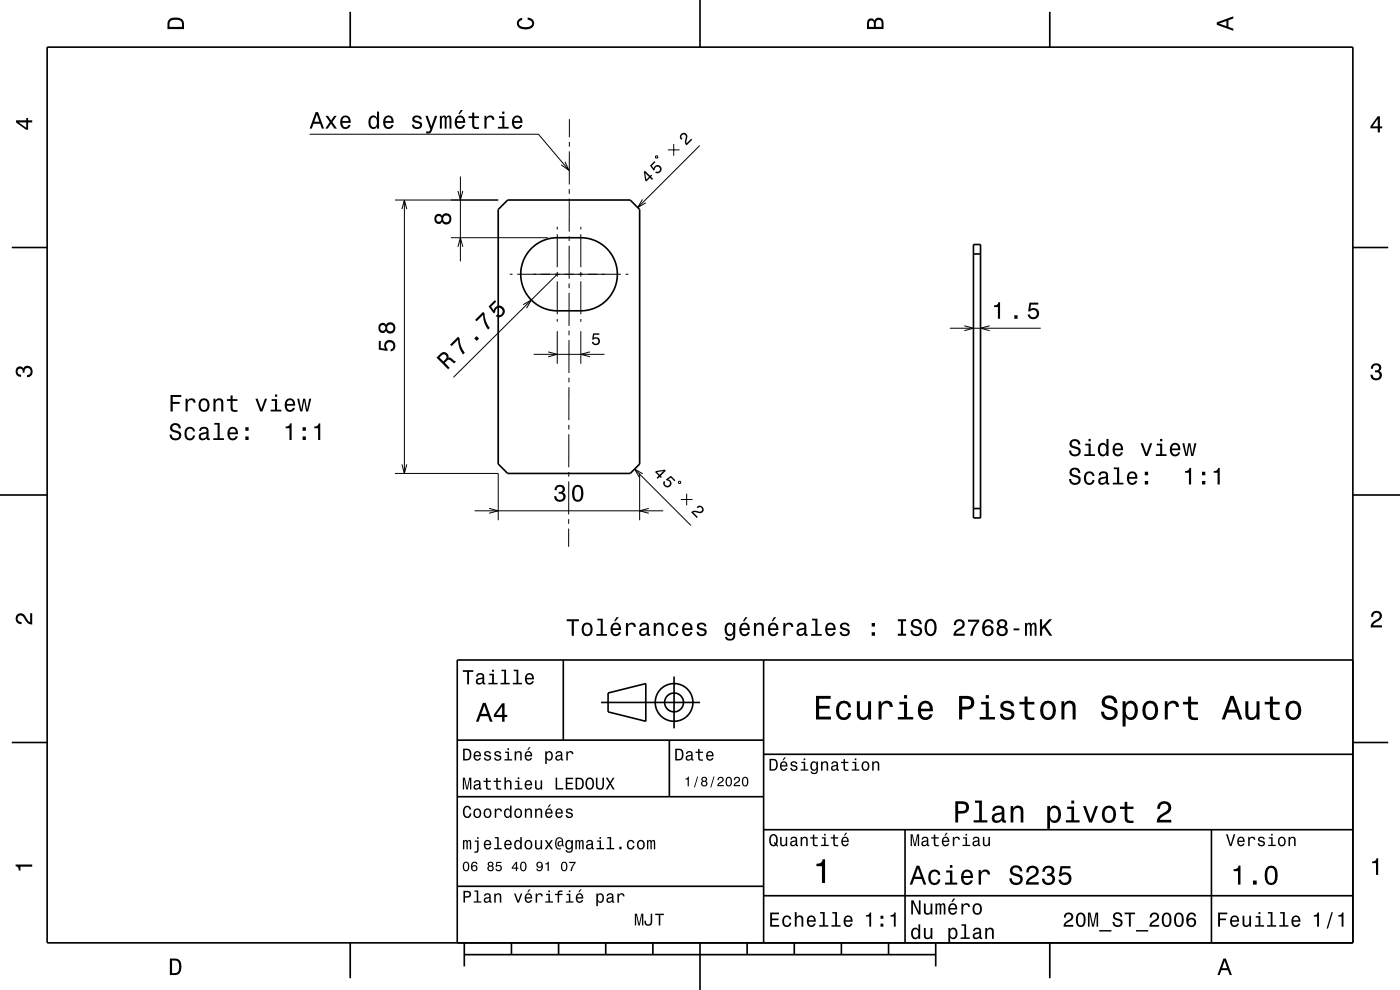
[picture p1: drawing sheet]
<svg xmlns="http://www.w3.org/2000/svg" width="297mm" height="210mm" viewBox="0 0 297 210" stroke-linecap="round" stroke-linejoin="round" font-family="sans-serif">
<g fill="none" stroke="#000" stroke-width=".21">
<path d="M65.7 28.5h48.5l6.5 7.6M97.7 37.4v18M119.8 34.3l.9 1.8-1.6-1.1M120.8 32.1v7M120.8 30.1v1M120.8 25.3v3.8M139.2 33.1l.3 .1-.1 .3-.3-.1zM141.7 31.8h2.5M142.9 30.6v2.4M148.4 30.9l-13.1 13.1M83.8 42.4h21.9M85.3 44.4l.5-2 .5 2"/>
<path d="M85.8 42.4v58M95.7 50.4h20.5M97.2 40.5l.5 1.9 .5-1.9M97.2 52.4l.5-2 .5 2M108.1 58.2h.6M109.7 58.2h22M118.2 48.1v.6M118.2 49.7v7M118.2 57.7v1M118.2 59.7v7M118.2 58.2l-22 21.8M120.7 52.1v7"/>
<path d="M120.7 50.1v1M120.8 42.1v7M120.8 40.1v1M123.2 48.1v.6M123.2 49.7v7M123.2 57.7v1M123.2 59.7v7M132.7 58.2h.6M136.3 42.3l-1 1.7 1.7-1M111 64.6l1.7-1-1 1.8M113.2 75.2h15M116.3 74.6l1.9 .6-1.9 .5"/>
<path d="M118.2 67.7v.6M118.2 70.3v6.9M120.7 72.1v7M120.7 70.1v1M120.7 62.1v7M120.7 60.1v1M123.2 67.7v.6M123.2 70.3v6.9M125.2 74.6l-2 .6 2 .5M201.5 69.6h19.3M204.6 69.1l1.9 .5-1.9 .5M209.9 69.1l-1.9 .5 1.9 .5"/>
<path d="M85.3 98.5l.5 1.9 .5-1.9M120.7 92.1v7M120.7 90.1v1M120.7 82.1v7M120.7 80.1v1M134.6 99.5l12 12M83.8 100.4h21.9v10M100.7 108.4h40M103.8 107.8l1.9 .6-1.9 .5M120.6 112.1v3.9M120.6 110.1v1M120.7 102.1l-.1 7"/>
<path d="M120.7 100.1v1M135.7 100.4v10M136.4 100.5l-1.8-1 1 1.7M137.6 107.8l-1.9 .6 1.9 .5M143.9 102.2l.4-.1 .1 .4-.4 .1zM144.4 106h2.5M145.7 104.7v2.5"/>
</g>
<g fill="none" stroke="#000" stroke-width=".35">
<path d="M10 10h277v190h-277zM74.3 2.5v7.5M148.5 0v10M222.7 2.5v7.5M2.5 52.5h7.5M107.7 42.4h26l2 2v54l-2 2h-26l-2-2v-54zM112.8 52.6a7.8 7.8 0 0 1 5.4-2.2h5a7.8 7.8 0 0 1 7.8 7.8 7.8 7.8 0 0 1-7.8 7.7h-5a7.8 7.8 0 0 1-7.2-4.8 7.8 7.8 0 0 1 1.8-8.5zM206.5 51.9h1.5v58h-1.5zM206.5 53.9h1.5M287 52.5h7.5M0 105h10M206.5 107.9h1.5"/>
<path d="M287 105h10M119.5 140v17M162 140v60M287 140h-190v60M2.5 157.5h7.5M97 157h65M127.5 149h21M129 147l8-2v8l-8-2zM142 157v12M143 143.5v11M287 157.5h7.5M97 169h65"/>
<path d="M162 176h125M162 160h125M192 176v24M257 176v24M97 188h65M162 190h125M74.3 200v7.5M98.5 202.5h100M98.5 200v5M108.5 200v2.5M118.5 200v2.5M128.5 200v2.5"/>
<path d="M138.5 200v2.5M148.5 200v10M158.5 200v2.5M168.5 200v2.5M178.5 200v2.5M188.5 200v2.5M198.5 200v5M222.7 200v7.5"/>
<circle cx="143" cy="149" r="2"/>
<circle cx="143" cy="149" r="4"/>
</g>
<g fill="#000">
<path d="M36 4a2.18 2.18 0 0 0-.5 2.2h3.5v-1.2a1.43 1.43 0 0 0-1.7-1.3zM36.3 4.4a2.15 2.15 0 0 1 2.2 .3l.1 1h-2.6v-1z" fill-rule="evenodd"/>
<path d="M109.9 4.2l.9-.4v.4a.7 .7 0 0 0-.7 .5 .7 .7 0 0 0 .3 .8 1.7 1.7 0 0 0 2.5-.5 .9 .9 0 0 0-1-.8v-.5a1.24 1.24 0 0 1 1.4 1.1 1.24 1.24 0 0 1-1 1.4 2.22 2.22 0 0 1-2.5-.7l-.2-.5z" fill-rule="evenodd"/>
<path d="M184.2 4.2l-.3 .7v1.3h3.5v-1.3a.98 .98 0 0 0-.7-1.1 .98 .98 0 0 0-1.2 .6 .84 .84 0 0 0-1.3-.2zM184.5 4.5a.54 .54 0 0 1 .6-.1 .54 .54 0 0 1 .3 .6v.7h-1zM185.9 4.4a.62 .62 0 0 1 .8-.1 .62 .62 0 0 1 .3 .6v.8h-1.2z" fill-rule="evenodd"/>
<path d="M258.1 4.7v.6l3.5 1.2v-.4l-1-.4v-1.4l1-.4v-.4zM258.6 5l1.6-.5v1z" fill-rule="evenodd"/>
<path d="M3.4 25.5v.5l2.1 1.5h.5v-1.5h.8v-.5h-.8v-.5h-.4v.5zM4 26h1.6v1.1z" fill-rule="evenodd"/>
<path d="M67 23.8l-1.3 3.5h.4l.4-1h1.4l.4 1h.4l-1.2-3.5zM67.2 24.3l.6 1.5h-1.1zM69.1 24.6l.9 1.3-1 1.4h.5l.7-1.1 .7 1.1h.6l-1-1.4 .9-1.3h-.5l-.7 1-.6-1zM72.5 24.9a1.54 1.54 0 0 0 .8 2.5 1.06 1.06 0 0 0 1.1-.9h-.5l-.2 .4-.4 .1a.75 .75 0 0 1-.7-.9h1.8a1.17 1.17 0 0 0-.5-1.4 1.17 1.17 0 0 0-1.4 .2zM72.8 25.1a.66 .66 0 0 1 .8-.2 .66 .66 0 0 1 .3 .8h-1.3zM78.4 24.9a1.57 1.57 0 0 0 .8 2.5l.5-.1 .3-.4v.4h.4v-3.6h-.4v1.3a.89 .89 0 0 0-1.6-.1zM78.8 25.1a.62 .62 0 0 1 .7-.2 .62 .62 0 0 1 .4 .6 1.11 1.11 0 0 1-.6 1.5 1.19 1.19 0 0 1-.5-1.9zM81.6 24.9a1.54 1.54 0 0 0 .8 2.5 1.06 1.06 0 0 0 1.1-.9h-.5l-.2 .4-.4 .1a.75 .75 0 0 1-.7-.9h1.8a1.17 1.17 0 0 0-.5-1.4 1.17 1.17 0 0 0-1.4 .2zM81.9 25.1a.66 .66 0 0 1 .8-.2 .66 .66 0 0 1 .4 .8h-1.4zM87.7 24.7a.75 .75 0 0 0-.2 .9 .75 .75 0 0 0 .7 .4l.9 .4a.63 .63 0 0 1-.6 .6 .63 .63 0 0 1-.7-.6h-.4a1.07 1.07 0 0 0 1.2 1 1.07 1.07 0 0 0 .9-1.2l-.4-.4-1.1-.3a.54 .54 0 0 1 .4-.7 .54 .54 0 0 1 .6 .5h.5a1.03 1.03 0 0 0-.7-.9 1.03 1.03 0 0 0-1.1 .3zM90.3 24.6l1 2.8-.2 .5h-.7v.4a.89 .89 0 0 0 1.3-.7l1.1-3h-.5l-.8 2.2-.8-2.2zM93.3 24.6v2.7h.4v-1.8l.2-.6h.3l.1 .3 .1 2.1h.3l.1-2.1 .3-.4 .2 .2 .1 .4v1.9h.4v-1.9a.69 .69 0 0 0-.6-.9l-.5 .4-.2-.3-.3-.1-.5 .4v-.3zM97.7 23.4l-.5 .8h.3l.7-.8zM96.8 24.9a1.54 1.54 0 0 0 .8 2.5 1.06 1.06 0 0 0 1-.9h-.4l-.2 .4-.4 .1a.75 .75 0 0 1-.7-.9h1.8a1.17 1.17 0 0 0-.5-1.4 1.17 1.17 0 0 0-1.4 .2zM97.1 25.1a.66 .66 0 0 1 .8-.2 .66 .66 0 0 1 .3 .8h-1.3zM100.2 23.9v.8h-.8v.3h.8v1.8a1.05 1.05 0 0 0 1.4 .6v-.4a.68 .68 0 0 1-1-.4v-1.6h1v-.3h-1v-.8zM102.8 24.6v2.7h.4v-1.6a.66 .66 0 0 1 .4-.7 .66 .66 0 0 1 .8 .2v.2h.5a.89 .89 0 0 0-.7-.9 .89 .89 0 0 0-1 .5v-.4zM105.9 24.7v.3h.6v1.9h-.9v.4h2.3v-.4h-.9v-2.2zM106.5 23.7v.5h.5v-.5zM108.9 24.9a1.54 1.54 0 0 0 .8 2.5 1.05 1.05 0 0 0 1.1-.9h-.4l-.3 .4-.3 .1a.75 .75 0 0 1-.7-.9h1.7a1.16 1.16 0 0 0-.5-1.4 1.16 1.16 0 0 0-1.4 .2zM109.3 25.1a.66 .66 0 0 1 .7-.2 .66 .66 0 0 1 .4 .8h-1.3z" fill-rule="evenodd"/>
<path d="M136.6 36.4l.3 1.9 .2 .2 .8-.8 .4 .5 .2-.3-.4-.4 .3-.3-.2-.2-.3 .3-1.1-1.1zM136.9 36.7l.8 .8-.6 .6zM138.8 34.2l-.9 .9 .8 1.1 .2-.2a.57 .57 0 0 1 .5-.7 .57 .57 0 0 1 .6 .6 .57 .57 0 0 1-.8 .5l-.2 .2a.86 .86 0 0 0 1.3-.2 .86 .86 0 0 0-.5-1.3 .86 .86 0 0 0-1.1 .6l-.4-.5 .7-.8z" fill-rule="evenodd"/>
<path d="M144.5 28.4a.82 .82 0 0 1 1.1 0 .82 .82 0 0 1 .1 1.2v.8l.9-1 .2 .2-1.2 1.3a1.98 1.98 0 0 1-.1-2 .5 .5 0 0 0-.8-.3 .5 .5 0 0 0 .1 .8l-.3 .3a.81 .81 0 0 1 0-1.3z" fill-rule="evenodd"/>
<path d="M292.3 24.7l-1.6 2.1v.4h1.6v.9h.4v-.9h.5v-.4h-.5v-2.1zM292.3 25.2v1.6h-1.1z" fill-rule="evenodd"/>
<path d="M92.4 45.6a1.06 1.06 0 0 0-.2 1.4 1.06 1.06 0 0 0 1.3 .4l.3-.3a1.11 1.11 0 0 0 1.5 .4 1.11 1.11 0 0 0 .4-1.6 1.03 1.03 0 0 0-.9-.7 1.03 1.03 0 0 0-1 .6l-.1-.2a.85 .85 0 0 0-1.3 0zM94 46.4a.71 .71 0 0 1 1.4 0 .71 .71 0 0 1-1.4 0zM92.5 46.4a.6 .6 0 0 1 1.2 0 .6 .6 0 0 1-1.2 0z" fill-rule="evenodd"/>
<path d="M80.4 72.3v1.9l1.8 .2v-.4a.79 .79 0 0 1-.2-1.1 .79 .79 0 0 1 1.2-.1 .79 .79 0 0 1-.1 1.2l-.2 .1v.4a1.21 1.21 0 0 0 1-1.5 1.21 1.21 0 0 0-1.6-.8 1.21 1.21 0 0 0-.6 1.8l-.9-.2v-1.5zM80.5 68.8a1.1 1.1 0 0 0-.2 1.2 1.1 1.1 0 0 0 1.1 .6l.5-.4a1.11 1.11 0 0 0 1.5 .4 1.11 1.11 0 0 0 .4-1.6 1.03 1.03 0 0 0-.9-.6 1.03 1.03 0 0 0-1 .5l-.1-.2a.85 .85 0 0 0-1.3 .1zM82.1 69.6a.71 .71 0 0 1 1.4 0 .71 .71 0 0 1-1.4 0zM80.6 69.6a.6 .6 0 0 1 1.2 0 .6 .6 0 0 1-1.2 0z" fill-rule="evenodd"/>
<path d="M92.6 75.9l2.5 2.4 .3-.3-1-1a.85 .85 0 0 1 1.2-.5l.8 .6 .3-.4-1.2-.9-.4 .1a.97 .97 0 0 0-.5-1.1 .97 .97 0 0 0-1.2 .2zM93.2 75.8a1.08 1.08 0 0 1 1.1-.6 .6 .6 0 0 1 .4 .5 .6 .6 0 0 1-.3 .6l-.3 .4z" fill-rule="evenodd"/>
<path d="M95.5 73.1l.3 .3 1.4-1.3a5.2 5.2 0 0 0 1 3.1l.4-.4a5.2 5.2 0 0 1-1.1-3.1l-.3-.3zM100.6 71.8l.5 .5 .5-.5-.5-.5zM100.8 67.8l.3 .4 1.4-1.4a5.2 5.2 0 0 0 1 3.1l.4-.3a5.3 5.3 0 0 1-1.1-3.2l-.3-.2zM103.7 65l1.1 1.5 .3-.3a.8 .8 0 0 1 .7-1 .8 .8 0 0 1 .8 .9 .8 .8 0 0 1-1.1 .6l-.3 .3a1.21 1.21 0 0 0 1.8-.3 1.21 1.21 0 0 0-.6-1.7 1.21 1.21 0 0 0-1.7 .8l-.5-.8 1.1-1-.3-.3z" fill-rule="evenodd"/>
<path d="M125.8 70.7h1.4v.3h-1.1l-.1 .7a.86 .86 0 0 1 1.2 .4 .86 .86 0 0 1-.6 1.2 .86 .86 0 0 1-1.1-.8h.4a.57 .57 0 0 0 .8 .3 .57 .57 0 0 0 .1-.9 .57 .57 0 0 0-.9 .1h-.3z" fill-rule="evenodd"/>
<path d="M210.9 64.8v.3h.8v2.5h.5v-3.5h-.4a.77 .77 0 0 1-.9 .7zM215.2 66.9v.7h.7v-.7zM218.4 64.2l-.3 1.9h.4a.79 .79 0 0 1 1.2-.2 .79 .79 0 0 1 0 1.1 .79 .79 0 0 1-1.1 0l-.1-.3h-.5a1.21 1.21 0 0 0 1.5 1.1 1.21 1.21 0 0 0 .8-1.7 1.21 1.21 0 0 0-1.7-.5l.1-1h1.6v-.4z" fill-rule="evenodd"/>
<path d="M291.1 77.4a1.08 1.08 0 0 1 1.4-.2 1.08 1.08 0 0 1 .4 1.2l-.3 .3a1.06 1.06 0 0 1 .5 1.3 1.06 1.06 0 0 1-1.2 .7 1.1 1.1 0 0 1-1.2-1.2h.5a.71 .71 0 0 0 1 .8 .71 .71 0 0 0 .1-1.3h-.6v-.4a.61 .61 0 0 0 .8-.3 .61 .61 0 0 0-.2-.8 .61 .61 0 0 0-.9 .2l-.1 .5h-.5z" fill-rule="evenodd"/>
<path d="M3.6 78a.86 .86 0 0 1 1.4 .2 1.06 1.06 0 0 1 1.2-.6 1.06 1.06 0 0 1 .7 1.2 1.1 1.1 0 0 1-1.2 1.2v-.4a.71 .71 0 0 0 .8-1 .71 .71 0 0 0-1.3-.1v.6h-.4a.61 .61 0 0 0-.3-.8 .61 .61 0 0 0-.8 .2 .61 .61 0 0 0 .2 .8l.6 .2v.4a1.15 1.15 0 0 1-1.2-.6 1.15 1.15 0 0 1 .3-1.3z" fill-rule="evenodd"/>
<path d="M36.2 83.8v3.5h.4v-1.6h1.5v-.4h-1.5v-1.1h1.9v-.4zM39.4 84.6v2.7h.4v-1.6a.66 .66 0 0 1 .4-.7 .66 .66 0 0 1 .8 .2v.2h.5a.89 .89 0 0 0-.7-.9 .89 .89 0 0 0-1 .5v-.4zM42.4 84.9a1.53 1.53 0 0 0 .9 2.5 1.48 1.48 0 0 0 1.2-1.5 1.48 1.48 0 0 0-1.2-1.4l-.5 .1zM42.7 85.1a.67 .67 0 0 1 .8-.2 .67 .67 0 0 1 .5 .6 1.11 1.11 0 0 1-.7 1.5 1.17 1.17 0 0 1-.6-1.9zM45.3 84.6v2.7h.4v-1.6a.63 .63 0 0 1 .4-.8 .63 .63 0 0 1 .8 .4v2h.5v-1.8a.89 .89 0 0 0-.6-1 .89 .89 0 0 0-1.1 .5v-.4zM48.9 83.9v.8h-.8v.3h.8v1.8a1.05 1.05 0 0 0 1.5 .6v-.4l-1-.2v-.5v-1.3h1v-.3h-1v-.8zM54.2 84.6l1 2.7h.5l1-2.7h-.5l-.8 2.2-.7-2.2zM57.6 84.7v.3h.7v1.9h-.9v.4h2.3v-.4h-.9v-2.2zM58.3 83.7v.5h.5v-.5zM60.7 84.9a1.54 1.54 0 0 0 .8 2.5 1.06 1.06 0 0 0 1.1-.9h-.5l-.2 .4-.4 .1a.76 .76 0 0 1-.7-.9h1.8a1.17 1.17 0 0 0-.5-1.4 1.17 1.17 0 0 0-1.4 .2zM61 85.1a.66 .66 0 0 1 .8-.2 .66 .66 0 0 1 .4 .8h-1.4zM63 84.6l.7 2.7h.4l.4-2.3 .4 2.3h.5l.6-2.7h-.4l-.4 2.3-.4-2.3h-.5l-.4 2.3-.4-2.3z" fill-rule="evenodd"/>
<path d="M36.4 90a.96 .96 0 0 0-.3 1.1 .96 .96 0 0 0 .9 .6 .77 .77 0 0 1 .9 .9 .84 .84 0 0 1-.9 .4 .84 .84 0 0 1-.6-.8h-.4a1.21 1.21 0 0 0 1.4 1.3 1.21 1.21 0 0 0 .8-1.9l-1.2-.4a.58 .58 0 0 1-.4-.8 .58 .58 0 0 1 .9-.2l.2 .1 .2 .6h.5a1.16 1.16 0 0 0-.7-1.1 1.16 1.16 0 0 0-1.3 .2zM39.4 90.9a1.53 1.53 0 0 0 .9 2.5 1.06 1.06 0 0 0 1.1-1h-.4a.67 .67 0 0 1-.7 .6 .67 .67 0 0 1-.7-.6 1.12 1.12 0 0 1 .7-1.5 .6 .6 0 0 1 .6 .6h.5a1.09 1.09 0 0 0-.8-.9 1.09 1.09 0 0 0-1.2 .3zM42.5 90.8l-.2 .6h.4a.55 .55 0 0 1 .6-.5 .55 .55 0 0 1 .4 .8h-.2a1 1 0 0 0-1 .2 1 1 0 0 0-.3 1.1 .93 .93 0 0 0 1.7 0v.3h.6v-.3l-.2-.1-.1-1.6a1.02 1.02 0 0 0-.6-.8 1.02 1.02 0 0 0-1.1 .3zM42.7 92.3l1.1-.3a.77 .77 0 0 1-.2 .8 .77 .77 0 0 1-.9 .1l-.1-.3zM45.5 89.7v.4h.7v2.9h-1v.3h2.3v-.3h-.9v-3.3zM48.5 90.9a1.54 1.54 0 0 0 .8 2.5 1.05 1.05 0 0 0 1.1-.8h-.4l-.2 .3-.4 .1a.75 .75 0 0 1-.7-.9h1.8a1.16 1.16 0 0 0-.5-1.4 1.16 1.16 0 0 0-1.5 .2zM48.9 91.1a.66 .66 0 0 1 .8-.1 .66 .66 0 0 1 .3 .7h-1.3zM52 92.6v.7h.7v-.7zM52 90.6v.8h.7v-.8z" fill-rule="evenodd"/>
<path d="M60.6 90.5v.3h.8v2.5h.5v-3.5h-.4a.77 .77 0 0 1-.9 .7zM64.2 92.6v.7h.7v-.7zM64.2 90.6v.8h.7v-.8zM66.7 90.5v.3h.8v2.5h.4v-3.5h-.3a.77 .77 0 0 1-.9 .7z" fill-rule="evenodd"/>
<path d="M227.2 93.4a.96 .96 0 0 0-.3 1.1 .96 .96 0 0 0 1 .6 .77 .77 0 0 1 .9 .9 .83 .83 0 0 1-1 .4 .83 .83 0 0 1-.6-.8h-.4a1.21 1.21 0 0 0 1.5 1.3 1.21 1.21 0 0 0 .7-1.9l-1.2-.4a.58 .58 0 0 1-.4-.8 .58 .58 0 0 1 .9-.2l.4 .4v.3h.5a1.17 1.17 0 0 0-.7-1.1 1.17 1.17 0 0 0-1.3 .2zM230.2 94.1v.4h.7v1.9h-.9v.3h2.3v-.3h-.9v-2.3zM230.9 93.1v.5h.5v-.5zM233.2 94.3a1.58 1.58 0 0 0 .7 2.5l.5-.1 .3-.4v.4h.5v-3.6h-.5v1.3a.89 .89 0 0 0-1.5-.1zM233.5 94.6a.62 .62 0 0 1 .7-.3 .62 .62 0 0 1 .5 .6 1.12 1.12 0 0 1-.7 1.5 1.19 1.19 0 0 1-.5-1.8zM236.3 94.3a1.54 1.54 0 0 0 .8 2.5 1.05 1.05 0 0 0 1.1-.8h-.4l-.3 .3-.3 .1a.76 .76 0 0 1-.7-.9h1.8a1.16 1.16 0 0 0-.5-1.4 1.16 1.16 0 0 0-1.5 .2zM236.7 94.5a.66 .66 0 0 1 .8-.1 .66 .66 0 0 1 .3 .7h-1.3zM242 94l1 2.7h.4l1-2.7h-.4l-.8 2.2-.8-2.2zM245.4 94.1v.4h.7v1.9h-.9v.3h2.3v-.3h-.9v-2.3zM246.1 93.1v.5h.5v-.5zM248.5 94.3a1.54 1.54 0 0 0 .8 2.5 1.06 1.06 0 0 0 1.1-.8h-.5l-.2 .3-.4 .1a.76 .76 0 0 1-.7-.9h1.8a1.16 1.16 0 0 0-.5-1.4 1.16 1.16 0 0 0-1.4 .2zM248.8 94.5a.66 .66 0 0 1 .8-.1 .66 .66 0 0 1 .3 .7h-1.3zM250.8 94l.7 2.7h.4l.4-2.3 .4 2.3h.4l.7-2.7h-.4l-.5 2.3-.4-2.3h-.4l-.4 2.3-.5-2.3z" fill-rule="evenodd"/>
<path d="M117.9 103.1l-.3 .9h.5a.62 .62 0 0 1 .3-.8 .62 .62 0 0 1 .8 .3 .62 .62 0 0 1-.2 .8h-.5v.4a.72 .72 0 0 1 1 .5 .72 .72 0 0 1-.5 .9 .72 .72 0 0 1-.9-.5l-.1-.3h-.4a1.18 1.18 0 0 0 1.5 1.1 1.18 1.18 0 0 0 .6-1.8l-.3-.1a.9 .9 0 0 0 .4-1.1 .9 .9 0 0 0-1.1-.6zM121.7 103.3a2.68 2.68 0 0 0 .3 3 1.14 1.14 0 0 0 1.7-.9 2.31 2.31 0 0 0-.6-2.5l-.5-.1-.6 .1zM122.2 103.3h.7a2.37 2.37 0 0 1 0 2.7h-.7a2.38 2.38 0 0 1 0-2.7z" fill-rule="evenodd"/>
<path d="M139.2 99.9l-.2 .2 .7 .8-.4 .4 .2 .3 .5-.5 .2 .3 .2-.2-.2-.3 1.1-1-.3-.3zM139.4 100.1l1.3-.2-.8 .8zM140.9 102a.86 .86 0 0 0 .2 1.3 .86 .86 0 0 0 1.2-.4 .86 .86 0 0 0-.6-1.2l.6-.4 .8 .8 .2-.2-1-1-1 .8 .2 .2a.57 .57 0 0 1 .7 .5 .57 .57 0 0 1-.7 .6 .57 .57 0 0 1-.4-.8z" fill-rule="evenodd"/>
<path d="M146.6 108.7a1.98 1.98 0 0 1 2-.2 .5 .5 0 0 0 .3-.7 .5 .5 0 0 0-.9 0l-.2-.2a.84 .84 0 0 1 1.2-.2 .84 .84 0 0 1 .1 1.2 .84 .84 0 0 1-1.2 .1h-.8l.9 1-.2 .2z" fill-rule="evenodd"/>
<path d="M227.2 99.5a.96 .96 0 0 0-.3 1 .96 .96 0 0 0 1 .7 .77 .77 0 0 1 .9 .9 .84 .84 0 0 1-1 .3 .84 .84 0 0 1-.6-.8h-.4a1.21 1.21 0 0 0 1.5 1.3 1.21 1.21 0 0 0 .7-1.8l-1.2-.4a.58 .58 0 0 1-.4-.8 .58 .58 0 0 1 .9-.3l.4 .4v.3h.5a1.17 1.17 0 0 0-.7-1.1 1.17 1.17 0 0 0-1.3 .3zM230.2 100.4a1.53 1.53 0 0 0 .9 2.5 1.06 1.06 0 0 0 1.1-1.1h-.4a.67 .67 0 0 1-.7 .7 .67 .67 0 0 1-.7-.6 1.11 1.11 0 0 1 .7-1.5 .6 .6 0 0 1 .6 .6h.5a1.09 1.09 0 0 0-.8-1 1.09 1.09 0 0 0-1.2 .4zM233.3 100.2l-.2 .7h.4a.55 .55 0 0 1 .7-.6 .55 .55 0 0 1 .3 .8h-.2a1.13 1.13 0 0 0-1.3 1 .73 .73 0 0 0 .8 .8l.4-.1 .5-.4 .1 .3 .5 .1v-.4h-.2v-1.6a1.02 1.02 0 0 0-.7-.8 1.02 1.02 0 0 0-1.1 .2zM233.5 101.7l1.1-.3a.77 .77 0 0 1-.2 .9 .77 .77 0 0 1-.9 .1zM236.3 99.2v.3h.7v2.9h-.9v.4h2.2v-.4h-.9v-3.2zM239.4 100.4a1.54 1.54 0 0 0 .8 2.5 1.06 1.06 0 0 0 1-.9h-.4l-.2 .4-.4 .1a.76 .76 0 0 1-.7-1h1.8a1.16 1.16 0 0 0-.5-1.3 1.16 1.16 0 0 0-1.4 .2zM239.7 100.6a.66 .66 0 0 1 .8-.2 .66 .66 0 0 1 .3 .8h-1.3zM242.9 102v.8h.7v-.8zM242.9 100.1v.7h.7v-.7z" fill-rule="evenodd"/>
<path d="M251.4 99.9v.4h.8v2.5h.5v-3.5h-.4a.77 .77 0 0 1-.9 .6zM255 102v.8h.7v-.8zM255 100.1v.7h.7v-.7zM257.5 99.9v.4h.8v2.5h.5v-3.5h-.4a.77 .77 0 0 1-.9 .6z" fill-rule="evenodd"/>
<path d="M3.6 130.4a1.22 1.22 0 0 1 2 .7l.4 .6 .4 .3v-1.9h.4v2.4a1.8 1.8 0 0 1-1.7-1.4 .71 .71 0 0 0-.9-.5 .71 .71 0 0 0-.5 .8 .71 .71 0 0 0 .9 .5v.5a1.18 1.18 0 0 1-1.2-.7 1.18 1.18 0 0 1 .2-1.3z" fill-rule="evenodd"/>
<path d="M120.2 131.4v.4h1.1v3.1h.5v-3.1h1v-.4zM123.7 132.4a1.53 1.53 0 0 0 .9 2.6 1.48 1.48 0 0 0 1.1-1.5 1.48 1.48 0 0 0-1.1-1.4l-.5 .1zM124 132.7a.67 .67 0 0 1 .7-.2 .67 .67 0 0 1 .5 .5 1.11 1.11 0 0 1-.6 1.6 1.17 1.17 0 0 1-.6-1.9zM126.7 131.2v.4h.7v2.9h-.9v.4h2.3v-.4h-.9v-3.3zM130.8 130.9l-.5 .9h.3l.7-.9zM129.8 132.4a1.54 1.54 0 0 0 .8 2.6 1.06 1.06 0 0 0 1.1-.9h-.4l-.3 .3-.3 .2a.76 .76 0 0 1-.7-1h1.7a1.16 1.16 0 0 0-.4-1.3 1.16 1.16 0 0 0-1.5 .1zM130.2 132.7a.66 .66 0 0 1 .8-.2 .66 .66 0 0 1 .3 .8h-1.3zM132.8 132.2v2.7h.4v-1.6a.66 .66 0 0 1 .4-.8 .66 .66 0 0 1 .8 .3l.1 .2h.4a.89 .89 0 0 0-.7-.9 .89 .89 0 0 0-1 .5v-.4zM135.9 132.3l-.2 .6h.4a.55 .55 0 0 1 .7-.5 .55 .55 0 0 1 .3 .8h-.2a1 1 0 0 0-1 .2 1 1 0 0 0-.3 1.1 .93 .93 0 0 0 1.7 0l.1 .3 .5 .1v-.4h-.2v-1.6a1.02 1.02 0 0 0-1.8-.6zM136.1 133.8l1.1-.3a.77 .77 0 0 1-.2 .9 .77 .77 0 0 1-.9 0zM138.7 132.2v2.7h.4v-1.6a.63 .63 0 0 1 .6-.9 .63 .63 0 0 1 .6 .8v1.7h.5v-1.8a.89 .89 0 0 0-.6-1 .89 .89 0 0 0-1.1 .5v-.4zM142 132.4a1.53 1.53 0 0 0 .8 2.6 1.06 1.06 0 0 0 1.1-1.1h-.4a.67 .67 0 0 1-.7 .7 .67 .67 0 0 1-.7-.6 1.12 1.12 0 0 1 .7-1.6 .59 .59 0 0 1 .7 .6h.4a1.09 1.09 0 0 0-.8-.9 1.09 1.09 0 0 0-1.1 .3zM145 132.4a1.54 1.54 0 0 0 .8 2.6 1.06 1.06 0 0 0 1.1-.9h-.5l-.2 .3-.4 .2a.76 .76 0 0 1-.6-1h1.7a1.16 1.16 0 0 0-.5-1.3 1.16 1.16 0 0 0-1.4 .1zM145.3 132.7a.66 .66 0 0 1 .8-.2 .66 .66 0 0 1 .4 .8h-1.3zM148.1 132.3a.75 .75 0 0 0-.2 .8 .75 .75 0 0 0 .7 .5l.9 .4a.63 .63 0 0 1-.6 .6 .63 .63 0 0 1-.7-.6h-.4a1.07 1.07 0 0 0 1.2 .9 1.07 1.07 0 0 0 .9-1.2l-.4-.3-1.1-.3a.54 .54 0 0 1 .4-.7 .54 .54 0 0 1 .6 .5h.5a1.03 1.03 0 0 0-.7-.9 1.03 1.03 0 0 0-1.1 .3zM154 132.4a1.57 1.57 0 0 0 .8 2.6l.4-.2 .4-.4a.73 .73 0 0 1-.4 1 .73 .73 0 0 1-1-.3h-.4a1.1 1.1 0 0 0 1.3 .8 1.1 1.1 0 0 0 .9-1.2v-2.5h-.4v.4l-.4-.4a.9 .9 0 0 0-1.2 .2zM154.3 132.7a.63 .63 0 0 1 .7-.2 .63 .63 0 0 1 .5 .6 1.11 1.11 0 0 1-.7 1.5 1.2 1.2 0 0 1-.5-1.9zM158.1 130.9l-.5 .9h.3l.7-.9zM157.1 132.4a1.54 1.54 0 0 0 .8 2.6 1.07 1.07 0 0 0 1.1-.9h-.4l-.2 .3-.4 .2a.76 .76 0 0 1-.7-1h1.8a1.17 1.17 0 0 0-.5-1.3 1.17 1.17 0 0 0-1.5 .1zM157.5 132.7a.66 .66 0 0 1 .8-.2 .66 .66 0 0 1 .3 .8h-1.3zM159.9 132.2v2.7h.5v-1.6a.63 .63 0 0 1 .4-.8 .63 .63 0 0 1 .8 .4v2h.4v-1.8a.89 .89 0 0 0-.6-1 .89 .89 0 0 0-1 .5v-.4zM164.2 130.9l-.5 .9h.3l.7-.9zM163.2 132.4a1.55 1.55 0 0 0 .8 2.6 1.07 1.07 0 0 0 1.1-.9h-.4l-.3 .3-.3 .2a.76 .76 0 0 1-.7-1h1.7a1.17 1.17 0 0 0-.4-1.3 1.17 1.17 0 0 0-1.5 .1zM163.6 132.7a.66 .66 0 0 1 .8-.2 .66 .66 0 0 1 .3 .8h-1.3zM166.2 132.2v2.7h.4v-1.6a.66 .66 0 0 1 .4-.8 .66 .66 0 0 1 .8 .3l.1 .2h.4a.89 .89 0 0 0-.7-.9 .89 .89 0 0 0-1 .5v-.4zM169.3 132.3l-.2 .6h.4a.55 .55 0 0 1 .6-.5 .55 .55 0 0 1 .4 .8h-.2a1 1 0 0 0-1 .2 1 1 0 0 0-.3 1.1 .93 .93 0 0 0 1.7 0l.1 .3 .5 .1v-.4h-.2v-.2v-1.4a1.02 1.02 0 0 0-.7-.8 1.02 1.02 0 0 0-1.1 .2zM169.5 133.8l1.1-.3a.77 .77 0 0 1-.2 .9 .77 .77 0 0 1-.9 0l-.1-.3zM172.3 131.2v.4h.7v2.9h-.9v.4h2.2v-.4h-.9v-3.3zM175.4 132.4a1.54 1.54 0 0 0 .8 2.6 1.06 1.06 0 0 0 1-.9h-.4l-.2 .3-.4 .2a.76 .76 0 0 1-.7-1h1.8a1.16 1.16 0 0 0-.5-1.3 1.16 1.16 0 0 0-1.4 .1zM175.7 132.7a.66 .66 0 0 1 .8-.2 .66 .66 0 0 1 .3 .8h-1.3zM178.4 132.3a.75 .75 0 0 0-.2 .8 .75 .75 0 0 0 .7 .5l.9 .4a.63 .63 0 0 1-.6 .6 .63 .63 0 0 1-.6-.6h-.5a1.07 1.07 0 0 0 1.2 .9 1.07 1.07 0 0 0 .9-1.2l-.4-.3-1.1-.3a.54 .54 0 0 1 .4-.7 .54 .54 0 0 1 .7 .5h.4a1.03 1.03 0 0 0-.7-.9 1.03 1.03 0 0 0-1.1 .3zM184.9 134.1v.8h.7v-.8zM184.9 132.2v.7h.7v-.7zM190.5 131.4v.4h.6v2.6h-.6v.5h1.7v-.5h-.6v-2.6h.6v-.4zM193.5 131.6a.96 .96 0 0 0-.2 1 .96 .96 0 0 0 .9 .6 .77 .77 0 0 1 .9 1 .83 .83 0 0 1-.9 .3 .83 .83 0 0 1-.6-.8h-.5a1.21 1.21 0 0 0 1.5 1.3 1.21 1.21 0 0 0 .8-1.8l-.9-.3a.71 .71 0 0 1-.8-.7 .7 .7 0 0 1 .8-.5 .7 .7 0 0 1 .6 .7h.4a1.16 1.16 0 0 0-.7-1.1 1.16 1.16 0 0 0-1.3 .3zM196.5 131.7a2.53 2.53 0 0 0 .4 3.1 1.21 1.21 0 0 0 1.7-.9 1.93 1.93 0 0 0-.9-2.6l-.8 .1zM197.1 131.8l.3-.1a1.7 1.7 0 0 1 .3 2.7l-.3 .1a1.69 1.69 0 0 1-.3-2.7zM202.7 131.7l-.4 .9h.5a.7 .7 0 0 1 .5-.8 .7 .7 0 0 1 .9 .5 .7 .7 0 0 1-.5 .8 1.8 1.8 0 0 0-1.4 1.8h2.4v-.5h-1.9a2.2 2.2 0 0 1 1.4-1.1 1.13 1.13 0 0 0 .1-1.7 1.13 1.13 0 0 0-1.6 .1zM205.3 131.4v.5h2a5.2 5.2 0 0 0-1.5 3h.5a5.3 5.3 0 0 1 1.4-3v-.5zM208.9 131.6a2.39 2.39 0 0 0 .2 3.3 1.16 1.16 0 0 0 1.5-.4 1.16 1.16 0 0 0-.2-1.5 1.16 1.16 0 0 0-1.6 0 1.02 1.02 0 0 1 .9-1.3 .58 .58 0 0 1 .6 .6h.5a1.12 1.12 0 0 0-.8-.9 1.12 1.12 0 0 0-1.1 .2zM208.8 133.8a.75 .75 0 0 1 1.5 0 .75 .75 0 0 1-1.5 0zM211.8 131.6a.83 .83 0 0 0 .2 1.4 1.11 1.11 0 0 0-.5 1.5 1.11 1.11 0 0 0 1.6 .4 1.03 1.03 0 0 0 .7-.9 1.03 1.03 0 0 0-.6-1 .89 .89 0 0 0 .4-1.1 .89 .89 0 0 0-1-.6zM211.9 133.9a.71 .71 0 0 1 1.4 0 .71 .71 0 0 1-1.4 0zM212 132.3a.6 .6 0 0 1 1.2 0 .6 .6 0 0 1-1.2 0zM215 133.3v.4h1.2v-.4zM217.4 132.2v2.7h.5v-2.1l.2-.3h.2l.2 .2v2.2h.4v-2.1l.3-.4 .2 .2 .1 .4v1.9h.4v-1.9a.69 .69 0 0 0-.5-.9l-.6 .3-.2-.2-.3-.1-.5 .3v-.2zM220.6 131.4v3.5h.5v-1.3l.4-.4 1.2 1.7h.5l-1.4-2.1 1.4-1.4h-.6l-1.5 1.6v-1.6z" fill-rule="evenodd"/>
<path d="M291.2 129.9a1.18 1.18 0 0 1 1.9 .3 1.18 1.18 0 0 1-1 1.7l-.5 .3-.3 .5h1.9v.4h-2.4a1.8 1.8 0 0 1 1.4-1.8 .71 .71 0 0 0 .5-.8 .71 .71 0 0 0-.9-.5 .71 .71 0 0 0-.5 .8h-.4z" fill-rule="evenodd"/>
<path d="M98.2 158.8v2.5h.9a1.37 1.37 0 0 0 .7-2.2 1.56 1.56 0 0 0-1.6-.3zM98.6 159.1a.98 .98 0 0 1 1.1 .7 .98 .98 0 0 1-.6 1.2h-.5zM100.7 159.6a1.04 1.04 0 0 0-.2 1.2 1.04 1.04 0 0 0 1 .5l.5-.5h-.3l-.4 .3a.54 .54 0 0 1-.5-.7h1.3a.83 .83 0 0 0-.4-.9 .83 .83 0 0 0-1 .1zM100.9 159.7l.2-.1a.47 .47 0 0 1 .5 .1 .47 .47 0 0 1 .1 .5h-.9zM102.9 159.5l-.2 .1a.69 .69 0 0 0 .9 .9l.2 .1a.43 .43 0 0 1-.4 .5 .43 .43 0 0 1-.4-.4h-.3a.74 .74 0 0 0 .9 .7 .74 .74 0 0 0 .5-1l-1-.4a.38 .38 0 0 1 .3-.5 .38 .38 0 0 1 .4 .4h.3a.78 .78 0 0 0-1.2-.4zM105.1 159.5l-.2 .1a.69 .69 0 0 0 .9 .9l.2 .1a.43 .43 0 0 1-.4 .5 .43 .43 0 0 1-.5-.4h-.3a.74 .74 0 0 0 .9 .7 .74 .74 0 0 0 .5-1l-.9-.4a.38 .38 0 0 1 .3-.5 .38 .38 0 0 1 .4 .4h.3a.77 .77 0 0 0-1.2-.4zM107.2 159.4v.3h.5v1.3h-.7v.3h1.6v-.3h-.6v-1.6zM107.7 158.7v.4h.3v-.4zM109.2 159.4v1.9h.3v-1.1a.45 .45 0 0 1 .4-.6 .45 .45 0 0 1 .5 .5v1.2h.3v-1.3a.63 .63 0 0 0-.5-.7 .63 .63 0 0 0-.7 .4v-.3zM112.2 158.5l-.4 .6h.3l.5-.6zM111.5 159.6a1.04 1.04 0 0 0-.2 1.2 1.04 1.04 0 0 0 1.1 .5l.5-.5h-.3l-.5 .3a.54 .54 0 0 1-.5-.7h1.3a.83 .83 0 0 0-.4-.9 .83 .83 0 0 0-1 .1zM111.8 159.7l.1-.1a.48 .48 0 0 1 .5 .1 .48 .48 0 0 1 .2 .5h-1zM115.7 159.4v2.7h.3v-1.1a.66 .66 0 0 0 .7 .4 .66 .66 0 0 0 .5-.6 .91 .91 0 0 0 0-1.1 .91 .91 0 0 0-1-.3l-.2 .3v-.3zM116.1 159.8a.45 .45 0 0 1 .5-.2 .45 .45 0 0 1 .3 .4 .65 .65 0 0 1 .1 .8 .65 .65 0 0 1-.7 .2 .98 .98 0 0 1-.2-1.2zM118.1 159.5l-.2 .4h.3a.39 .39 0 0 1 .4-.3 .39 .39 0 0 1 .3 .5h-.1a.65 .65 0 0 0-1 .4 .65 .65 0 0 0 .6 .9l.6-.3 .1 .2h.4v-.2l-.2-.1v-1.1a.72 .72 0 0 0-.5-.6 .72 .72 0 0 0-.7 .2zM118.2 160.6l.8-.3a.55 .55 0 0 1-.2 .7 .55 .55 0 0 1-.6 0zM120.1 159.4v1.9h.4v-1.1a.47 .47 0 0 1 .2-.6 .47 .47 0 0 1 .6 .2v.2h.4a.64 .64 0 0 0-.5-.7 .64 .64 0 0 0-.8 .4v-.3z" fill-rule="evenodd"/>
<path d="M98.2 142.2v.3h.9v2.7h.4v-2.7h.9v-.3zM101.3 143l-.3 .5h.4a.47 .47 0 0 1 .5-.4 .47 .47 0 0 1 .4 .6l-.2 .1a.84 .84 0 0 0-1 .2 .84 .84 0 0 0 0 1.1 .9 .9 0 0 0 1.3-.2l.1 .2 .5 .1v-.3l-.3-.1v-1.3a.87 .87 0 0 0-1.4-.5zM101.4 144.3l.9-.3a.66 .66 0 0 1-.1 .7 .66 .66 0 0 1-.8 .1zM103.8 142.9v.3h.6v1.6h-.8v.4h2v-.4h-.8v-1.9zM104.4 142.1v.4h.4v-.4zM106.4 142.1v.3h.6v2.4h-.8v.4h1.9v-.4h-.7v-2.7zM109 142.1v.3h.6v2.4h-.8v.4h1.9v-.4h-.7v-2.7zM111.6 143.1a1.32 1.32 0 0 0 .7 2.1 .9 .9 0 0 0 .9-.7h-.3l-.2 .3-.4 .1a.65 .65 0 0 1-.6-.8h1.6a1 1 0 0 0-.4-1.2 1 1 0 0 0-1.3 .2zM111.9 143.3a.57 .57 0 0 1 .7-.1 .57 .57 0 0 1 .3 .6h-1.2z" fill-rule="evenodd"/>
<path d="M102.4 149.1l-1.4 4h.5l.4-1.2h1.6l.4 1.2h.6l-1.5-4zM102.7 149.7l.7 1.7h-1.3zM106.5 149.2l-1.7 2.4v.5h1.7v1h.5v-1h.6v-.5h-.6v-2.4zM106.5 149.9v1.7h-1.3z" fill-rule="evenodd"/>
<path d="M143.2 158.8v2.5h.9a1.37 1.37 0 0 0 .7-2.2 1.56 1.56 0 0 0-1.6-.3zM143.6 159.1a.98 .98 0 0 1 1.1 .7 .98 .98 0 0 1-.6 1.2h-.5zM145.7 159.5l-.2 .4h.3a.39 .39 0 0 1 .5-.3 .39 .39 0 0 1 .3 .5h-.2a.65 .65 0 0 0-.9 .4 .65 .65 0 0 0 .5 .9l.7-.3v.2h.4v-.2l-.1-.1-.1-1.1a.73 .73 0 0 0-.4-.6 .73 .73 0 0 0-.8 .2zM145.8 160.6l.8-.3a.55 .55 0 0 1-.1 .7 .55 .55 0 0 1-.7 0zM148.1 158.9v.5h-.5v.3h.5v1.3a.75 .75 0 0 0 1 .4v-.3a.48 .48 0 0 1-.7-.3v-1.1h.7v-.3h-.7v-.5zM150 159.6a1.04 1.04 0 0 0-.2 1.2 1.04 1.04 0 0 0 1.1 .5l.5-.5h-.4l-.4 .3a.54 .54 0 0 1-.5-.7h1.3a.83 .83 0 0 0-.4-.9 .83 .83 0 0 0-1 .1zM150.3 159.7l.1-.1a.48 .48 0 0 1 .5 .1 .48 .48 0 0 1 .2 .5h-1z" fill-rule="evenodd"/>
<path d="M173.1 147.6v5h3.2v-.6h-2.5v-1.7h2.2v-.6h-2.2v-1.5h2.4v-.6zM177.8 149.2a2.59 2.59 0 0 0 .5 3.4 1.58 1.58 0 0 0 2.3-1.4h-.6a.95 .95 0 0 1-.9 1 .95 .95 0 0 1-1-.9 1.59 1.59 0 0 1 .9-2.1 .85 .85 0 0 1 .9 .8h.7a1.56 1.56 0 0 0-1.1-1.3 1.56 1.56 0 0 0-1.7 .5zM181.8 148.8v2.5a1.27 1.27 0 0 0 .9 1.4 1.27 1.27 0 0 0 1.5-.7v.6h.6v-3.8h-.6v2.2a.92 .92 0 0 1-.6 1.1 .92 .92 0 0 1-1.2-.4v-2.9zM186.4 148.8v3.8h.6v-2.2a.95 .95 0 0 1 .5-1.1 .95 .95 0 0 1 1.2 .3l.1 .4h.6a1.28 1.28 0 0 0-1-1.4 1.28 1.28 0 0 0-1.4 .8v-.6zM190.8 148.9v.5h1v2.7h-1.3v.5h3.2v-.5h-1.3v-3.2zM191.8 147.4v.8h.6v-.8zM195.1 149.2a2.62 2.62 0 0 0 .5 3.4 1.57 1.57 0 0 0 2.2-1.1h-.6l-.3 .5-.5 .2a1.08 1.08 0 0 1-1-1.3h2.5a1.66 1.66 0 0 0-.7-2 1.66 1.66 0 0 0-2.1 .3zM195.6 149.5a.94 .94 0 0 1 1.2-.2 .94 .94 0 0 1 .5 1h-1.9zM203.5 147.6v5h.6v-2.1h.8a1.47 1.47 0 0 0 1.8-1.2 1.47 1.47 0 0 0-1.5-1.7zM204.1 148.2a1.6 1.6 0 0 1 1.8 .5 .86 .86 0 0 1 0 .9 .86 .86 0 0 1-.9 .3h-.9zM208.1 148.9v.5h1v2.7h-1.3v.5h3.3v-.5h-1.3v-3.2zM209.1 147.4v.8h.7v-.8zM212.6 148.9a1.08 1.08 0 0 0-.3 1.2 1.08 1.08 0 0 0 1 .7l1.1 .4a.57 .57 0 0 1 .2 .6 .57 .57 0 0 1-.5 .4 .96 .96 0 0 1-1.4-.8h-.6a1.6 1.6 0 0 0 1.3 1.4 1.6 1.6 0 0 0 1.7-.8 1.13 1.13 0 0 0-1-1.6l-1.1-.3-.2-.4a.87 .87 0 0 1 .9-.5 .87 .87 0 0 1 .8 .6h.6a1.4 1.4 0 0 0-2.1-1.1zM217.4 147.8v1.1h-1.1v.5h1.1v2.6l.2 .4 .4 .3h1.4v-.5a.97 .97 0 0 1-1.4-.5v-2.3h1.4v-.5h-1.4v-1.1zM221.1 149.2a2.56 2.56 0 0 0 .5 3.4 1.72 1.72 0 0 0 1.8-.2 1.72 1.72 0 0 0 .6-1.7 1.7 1.7 0 0 0-.9-1.9 1.7 1.7 0 0 0-2 .4zM221.6 149.6a.96 .96 0 0 1 1-.4 .96 .96 0 0 1 .7 .8 1.59 1.59 0 0 1-1 2.2 1.19 1.19 0 0 1-1-1.5zM225.2 148.8v3.8h.6v-2.2a.97 .97 0 0 1 .5-1.1 .97 .97 0 0 1 1.1 .2l.1 .7v2.4h.7v-2.5a1.27 1.27 0 0 0-.9-1.4 1.27 1.27 0 0 0-1.5 .6v-.5zM234.1 147.9a1.38 1.38 0 0 0-.3 1.5 1.38 1.38 0 0 0 1.3 .9 1.25 1.25 0 0 1 1.4 .9 1.15 1.15 0 0 1-1.3 .9 1.15 1.15 0 0 1-1-1.1h-.7a1.8 1.8 0 0 0 1.7 1.8 1.8 1.8 0 0 0 1.9-1.6 1.46 1.46 0 0 0-1.5-1.4l-.6-.2a.83 .83 0 0 1-.5-1.1 .83 .83 0 0 1 1.2-.3l.5 .5 .1 .4h.7a1.67 1.67 0 0 0-1-1.6 1.67 1.67 0 0 0-1.9 .4zM238.2 148.8v5.3h.6v-2.1a1.32 1.32 0 0 0 1.4 .7 1.32 1.32 0 0 0 1.1-1.1 2.43 2.43 0 0 0-.8-2.8 1.21 1.21 0 0 0-1.7 .5v-.5zM239.1 149.6a.9 .9 0 0 1 .9-.4 .9 .9 0 0 1 .7 .8 1.61 1.61 0 0 1-.9 2.2 1.18 1.18 0 0 1-1-1.5zM242.8 149.2a2.56 2.56 0 0 0 .5 3.4 1.72 1.72 0 0 0 1.8-.2 1.72 1.72 0 0 0 .6-1.7 1.7 1.7 0 0 0-.9-1.9 1.7 1.7 0 0 0-2 .4zM243.3 149.6a.96 .96 0 0 1 1-.4 .96 .96 0 0 1 .7 .8 1.59 1.59 0 0 1-1 2.2 1.19 1.19 0 0 1-1-1.5zM247.1 148.8v3.8h.6v-2.2a.95 .95 0 0 1 .5-1.1 .95 .95 0 0 1 1.2 .3l.1 .4h.6a1.28 1.28 0 0 0-1-1.4 1.28 1.28 0 0 0-1.4 .8v-.6zM252 147.8v1.1h-1v.5h1l.1 2.6 .2 .4 .4 .3h1.4v-.5a.97 .97 0 0 1-1.4-.5v-2.3h1.4v-.5h-1.4v-1.1zM261 147.6l-1.8 5h.6l.6-1.4h2l.5 1.4h.7l-1.9-5zM261.4 148.3l.7 2.2h-1.5zM264.2 148.8v2.5a1.27 1.27 0 0 0 .9 1.4 1.27 1.27 0 0 0 1.5-.7v.6h.6v-3.8h-.6v2.2a.92 .92 0 0 1-.6 1.1 .92 .92 0 0 1-1.1-.4l-.1-2.9zM269.4 147.8v1.1h-1.1v.5h1.1v2.6l.2 .4 .4 .3 .7 .1 .8-.1v-.5a.97 .97 0 0 1-1.4-.5l-.1-2.3h1.5v-.5h-1.5v-1.1zM273.1 149.2a2.56 2.56 0 0 0 .6 3.4 1.72 1.72 0 0 0 1.8-.2 1.72 1.72 0 0 0 .6-1.7 1.7 1.7 0 0 0-.9-1.9 1.7 1.7 0 0 0-2.1 .4zM273.6 149.6a.96 .96 0 0 1 1-.4 .96 .96 0 0 1 .7 .8 1.59 1.59 0 0 1-.9 2.2 1.19 1.19 0 0 1-1.1-1.5z" fill-rule="evenodd"/>
<path d="M98.2 165v2.5h.3v-2.3l.4 2.3h.3l.5-2.3v2.3h.3v-2.5h-.5l-.4 2.2-.5-2.2zM100.7 165.6l-.2 .5h.3a.39 .39 0 0 1 .5-.4 .39 .39 0 0 1 .3 .6h-.2a.65 .65 0 0 0-.9 .4 .65 .65 0 0 0 .5 .8l.7-.3v.2l.4 .1v-.3h-.1l-.1-1.1a.73 .73 0 0 0-.4-.6 .73 .73 0 0 0-.8 .1zM100.8 166.7l.8-.2a.55 .55 0 0 1-.1 .6 .55 .55 0 0 1-.7 .1zM103.1 165v.6h-.5v.3h.5v1.3a.74 .74 0 0 0 1 .3v-.3a.49 .49 0 0 1-.7-.2v-1.1h.7v-.3h-.7v-.6zM105.3 165v.6h-.6v.3h.6v1.3a.75 .75 0 0 0 1 .3v-.3a.48 .48 0 0 1-.7-.2v-1.1h.7v-.3h-.7v-.6zM107 164.9v2.6h.3v-1.1a.45 .45 0 0 1 .4-.7 .45 .45 0 0 1 .5 .6v1.2h.3v-1.3a.63 .63 0 0 0-.4-.7 .63 .63 0 0 0-.8 .3v-.9zM109.3 165.6v.3h.5v1.3h-.6v.3h1.6v-.3h-.6v-1.6zM109.8 164.9v.3h.4v-.3zM111.5 165.7a1.04 1.04 0 0 0-.2 1.2 1.04 1.04 0 0 0 1.1 .6l.5-.6h-.3l-.5 .4a.54 .54 0 0 1-.5-.7h1.3a.83 .83 0 0 0-.4-1 .83 .83 0 0 0-1 .1zM111.8 165.9l.1-.1a.48 .48 0 0 1 .5 .1 .48 .48 0 0 1 .2 .4h-1zM113.5 165.5v1.3a.64 .64 0 0 0 .4 .7 .64 .64 0 0 0 .8-.3v.3h.3v-2h-.3v1.2a.46 .46 0 0 1-.3 .5 .46 .46 0 0 1-.6-.2v-1.5zM117.9 165v2.5h1.6v-.3h-1.3v-2.2zM120 165v2.5h1.6v-.3h-1.3v-.9h1.2v-.3h-1.2v-.7h1.3v-.3zM122.1 165v2.5h.8a1.37 1.37 0 0 0 .7-2.2 1.56 1.56 0 0 0-1.5-.3zM122.4 165.3a.98 .98 0 0 1 1.2 .7 .98 .98 0 0 1-.7 1.2h-.5zM124.4 165.2a1.45 1.45 0 0 0 .7 2.3 1.44 1.44 0 0 0 .7-2.3 .83 .83 0 0 0-1.4 0zM124.9 165.3l.2-.1a1.18 1.18 0 0 1 0 2 1.21 1.21 0 0 1-.2-1.9zM126.4 165v1.5a.87 .87 0 0 0 .9 1 .87 .87 0 0 0 .8-1v-1.5h-.3v1.5a.55 .55 0 0 1-.5 .7 .55 .55 0 0 1-.6-.7v-1.5zM128.5 165l.8 1.2-.8 1.3h.4l.5-1 .6 1h.4l-.8-1.3 .8-1.2h-.4l-.5 .9-.6-.9z" fill-rule="evenodd"/>
<path d="M98.4 171.2a1.45 1.45 0 0 0 .7 2.3 .94 .94 0 0 0 .9-1h-.3a.59 .59 0 0 1-.8 .7 1.31 1.31 0 0 1 .2-2l.3 .1 .2 .4h.4a.85 .85 0 0 0-.6-.8 .85 .85 0 0 0-1 .3zM100.6 171.7a1.04 1.04 0 0 0-.1 1.3 1.04 1.04 0 0 0 1.1 .5 1.04 1.04 0 0 0 .5-1.3 1.04 1.04 0 0 0-1.2-.7zM100.9 171.9a.48 .48 0 0 1 .5-.1 .48 .48 0 0 1 .3 .4 .66 .66 0 0 1 0 .7 .66 .66 0 0 1-.7 .3 .98 .98 0 0 1-.1-1.3zM102.8 171.7a1.04 1.04 0 0 0-.2 1.3 1.04 1.04 0 0 0 1.2 .5 1.04 1.04 0 0 0 .5-1.3 1.04 1.04 0 0 0-1.2-.7zM103 171.9a.48 .48 0 0 1 .5-.1 .48 .48 0 0 1 .4 .4 .66 .66 0 0 1 0 .7 .66 .66 0 0 1-.7 .3 .97 .97 0 0 1-.2-1.3zM105 171.5v2h.3v-1.1a.47 .47 0 0 1 .2-.6 .47 .47 0 0 1 .6 .2l.1 .1h.3a.64 .64 0 0 0-.5-.6 .64 .64 0 0 0-.7 .4v-.4zM107.1 171.7a1.06 1.06 0 0 0-.2 1.2 1.06 1.06 0 0 0 .9 .6l.4-.3v.3h.3v-2.6h-.3v.9a.63 .63 0 0 0-1.1-.1zM107.4 171.9a.44 .44 0 0 1 .4-.1 .44 .44 0 0 1 .4 .4 .65 .65 0 0 1 0 .7 .65 .65 0 0 1-.7 .3l-.2-.4zM109.3 171.7a1.04 1.04 0 0 0-.1 1.3 1.04 1.04 0 0 0 1.1 .5 1.04 1.04 0 0 0 .5-1.3 1.04 1.04 0 0 0-1.2-.7zM109.5 171.9a.48 .48 0 0 1 .6-.1 .48 .48 0 0 1 .3 .4 .66 .66 0 0 1 0 .7 .66 .66 0 0 1-.7 .3 .98 .98 0 0 1-.2-1.3zM111.4 171.5v2h.3v-1.1a.45 .45 0 0 1 .3-.7 .45 .45 0 0 1 .5 .6v1.2h.4v-1.3a.63 .63 0 0 0-.5-.7 .63 .63 0 0 0-.7 .3v-.3zM113.5 171.5v2h.3v-1.1a.45 .45 0 0 1 .3-.6 .45 .45 0 0 1 .6 .2v1.5h.3v-1.3a.63 .63 0 0 0-.4-.7 .63 .63 0 0 0-.8 .3v-.3zM116.5 170.7l-.3 .6h.2l.5-.6zM115.9 171.7a1.04 1.04 0 0 0-.2 1.2 1.04 1.04 0 0 0 1 .6l.5-.6h-.3l-.4 .4a.54 .54 0 0 1-.5-.7h1.2a.83 .83 0 0 0-.3-1 .83 .83 0 0 0-1 .1zM116.1 171.9l.2-.1a.47 .47 0 0 1 .4 .1 .47 .47 0 0 1 .2 .4h-.9zM118 171.7a1.04 1.04 0 0 0-.2 1.2 1.04 1.04 0 0 0 1.1 .6l.5-.6h-.3l-.5 .4a.53 .53 0 0 1-.5-.7h1.3a.83 .83 0 0 0-.3-1 .83 .83 0 0 0-1.1 .1zM118.3 171.9l.1-.1a.47 .47 0 0 1 .5 .1 .47 .47 0 0 1 .2 .4h-1zM120.2 171.6l-.1 .2a.69 .69 0 0 0 .8 .9l.3 .1a.43 .43 0 0 1-.4 .5 .43 .43 0 0 1-.5-.4h-.3a.74 .74 0 0 0 .9 .7 .74 .74 0 0 0 .5-1.1l-1-.3a.38 .38 0 0 1 .3-.5 .38 .38 0 0 1 .5 .3h.3a.77 .77 0 0 0-1.3-.4z" fill-rule="evenodd"/>
<path d="M145.4 165.1v.3h.5v1.4h.2v-2zM147.9 164.7l-.7 2.3h.2l.7-2.3zM148.9 164.9l-.1 .5 .2 .3a.62 .62 0 0 0-.1 .9 .62 .62 0 0 0 1 0 .62 .62 0 0 0-.1-.9 .58 .58 0 0 0 0-.9 .58 .58 0 0 0-.9 .1zM149 166.2a.41 .41 0 0 1 .8 0 .41 .41 0 0 1-.8 0zM149 165.3a.35 .35 0 0 1 .7 0 .35 .35 0 0 1-.7 0zM151.4 164.7l-.7 2.3h.2l.7-2.3zM152.4 164.9l-.2 .6h.3a.4 .4 0 0 1 .3-.5 .4 .4 0 0 1 .5 .3 .4 .4 0 0 1-.3 .5l-.2 .1a.93 .93 0 0 0-.6 .9h1.3v-.3h-1l.4-.4a.67 .67 0 0 0 .6-1 .67 .67 0 0 0-1.1-.2zM154.1 165a1.16 1.16 0 0 0 .5 1.8 1.16 1.16 0 0 0 .5-1.8 .63 .63 0 0 0-1 0zM154.4 165.1l.2-.1a.98 .98 0 0 1 0 1.6l-.2-.1-.2-.3v-.7zM155.9 164.9l-.2 .6h.2a.4 .4 0 0 1 .3-.5 .4 .4 0 0 1 .5 .3 .4 .4 0 0 1-.3 .5l-.1 .1a.94 .94 0 0 0-.7 .9h1.4v-.3h-1.1l.5-.4a.67 .67 0 0 0 .5-1 .67 .67 0 0 0-1-.2zM157.6 165a1.15 1.15 0 0 0 .5 1.8 1.16 1.16 0 0 0 .5-1.8 .63 .63 0 0 0-1 0zM157.9 165.1l.2-.1a.98 .98 0 0 1 0 1.6l-.2-.1-.2-.3v-.7z" fill-rule="evenodd"/>
<path d="M163.2 161v2.5h.9a1.37 1.37 0 0 0 .7-2.2 1.58 1.58 0 0 0-1.6-.3zM163.6 161.3a.98 .98 0 0 1 1.1 .7 .98 .98 0 0 1-.6 1.2h-.5zM166.4 160.7l-.4 .6h.2l.5-.6zM165.7 161.7a1.04 1.04 0 0 0-.2 1.2 1.04 1.04 0 0 0 1 .6l.5-.6h-.3l-.4 .4a.54 .54 0 0 1-.5-.7h1.3a.83 .83 0 0 0-.4-1 .83 .83 0 0 0-1 .1zM165.9 161.9l.2-.1a.48 .48 0 0 1 .5 .1 .48 .48 0 0 1 .1 .4h-.9zM167.9 161.6l-.2 .2a.68 .68 0 0 0 .9 .9l.2 .1a.43 .43 0 0 1-.4 .5 .43 .43 0 0 1-.4-.4h-.3a.74 .74 0 0 0 .9 .7 .74 .74 0 0 0 .5-1.1l-1-.3a.38 .38 0 0 1 .3-.5 .38 .38 0 0 1 .4 .4l.3-.1a.78 .78 0 0 0-1.2-.4zM170 161.6v.3h.5v1.3h-.7v.3h1.7v-.3h-.7v-1.6zM170.5 160.9v.3h.3v-.3zM172.1 161.7a1.06 1.06 0 0 0-.2 1.2 1.06 1.06 0 0 0 .9 .6l.4-.3a.52 .52 0 0 1-.2 .7 .52 .52 0 0 1-.7-.3h-.3a.78 .78 0 0 0 .9 .6 .78 .78 0 0 0 .6-.8v-1.9h-.3v.4l-.2-.3a.64 .64 0 0 0-.9 .1zM172.4 161.9a.45 .45 0 0 1 .4-.1 .45 .45 0 0 1 .4 .4 .65 .65 0 0 1 0 .7 .65 .65 0 0 1-.7 .3l-.2-.4zM174.2 161.5v2h.3v-1.1a.45 .45 0 0 1 .3-.6 .45 .45 0 0 1 .5 .2l.1 1.5h.3v-1.3a.63 .63 0 0 0-.5-.7 .63 .63 0 0 0-.7 .3v-.3zM176.6 161.6l-.2 .5h.3a.39 .39 0 0 1 .4-.4 .39 .39 0 0 1 .3 .6h-.1a.65 .65 0 0 0-1 .4 .65 .65 0 0 0 .6 .8l.6-.3 .1 .2 .4 .1-.2-.4v-1a.73 .73 0 0 0-1.2-.5zM176.7 162.7l.8-.2a.55 .55 0 0 1-.2 .6 .55 .55 0 0 1-.6 .1zM178.9 161v.6h-.5v.3h.5l.1 1.3a.75 .75 0 0 0 1 .3v-.3a.48 .48 0 0 1-.7-.2v-1.1h.7v-.3h-.7v-.6zM180.8 161.6v.3h.5v1.3h-.6v.3h1.6v-.3h-.6v-1.6zM181.3 160.9v.3h.4v-.3zM183 161.7a1.04 1.04 0 0 0-.2 1.3 1.04 1.04 0 0 0 1.2 .5 1.04 1.04 0 0 0 .4-1.3 1.04 1.04 0 0 0-1.2-.7zM183.2 161.9a.48 .48 0 0 1 .5-.1 .48 .48 0 0 1 .4 .4 .66 .66 0 0 1 0 .7 .66 .66 0 0 1-.7 .3 .98 .98 0 0 1-.2-1.3zM185 161.5v2h.3v-1.1a.45 .45 0 0 1 .3-.6 .45 .45 0 0 1 .6 .2v1.5h.3v-1.3a.63 .63 0 0 0-.4-.7 .63 .63 0 0 0-.8 .3v-.3z" fill-rule="evenodd"/>
<path d="M163.4 177.2a1.45 1.45 0 0 0 .7 2.3l.5-.2 .3 .3 .2-.2-.3-.3a1.53 1.53 0 0 0-.5-2.2l-.6 .1zM163.8 177.3l.3-.1a1.21 1.21 0 0 1 .5 1.7l-.3-.3-.2 .2 .3 .3a.45 .45 0 0 1-.7-.1 1.62 1.62 0 0 1 .1-1.7zM165.5 177.5v1.3a.63 .63 0 0 0 .4 .7 .63 .63 0 0 0 .8-.3v.3h.3v-2h-.3v1.2a.46 .46 0 0 1-.3 .5 .46 .46 0 0 1-.6-.2v-1.5zM167.9 177.6l-.2 .5h.3a.39 .39 0 0 1 .5-.4 .39 .39 0 0 1 .2 .6h-.1a.65 .65 0 0 0-.9 .4 .65 .65 0 0 0 .5 .8l.6-.3 .1 .2 .4 .1v-.3h-.2v-1.1a.73 .73 0 0 0-1.2-.5zM168 178.7l.8-.2a.55 .55 0 0 1-.2 .6 .55 .55 0 0 1-.6 .1zM169.8 177.5v2h.4v-1.1a.45 .45 0 0 1 .2-.6 .45 .45 0 0 1 .6 .2v1.5h.3v-1.3a.63 .63 0 0 0-.4-.7 .63 .63 0 0 0-.8 .3v-.3zM172.4 177v.6h-.5v.3h.5l.1 1.3a.75 .75 0 0 0 1 .3v-.3a.49 .49 0 0 1-.7-.2v-1.1h.7v-.3h-.7v-.6zM174.3 177.6v.3h.5v1.3h-.6v.3h1.6v-.3h-.6v-1.6zM174.8 176.9v.3h.4v-.3zM176.8 177v.6h-.6v.3h.6v1.3a.74 .74 0 0 0 1 .3v-.3a.49 .49 0 0 1-.7-.2v-1.1h.7v-.3h-.7v-.6zM179.4 176.7l-.4 .6h.2l.5-.6zM178.7 177.7a1.04 1.04 0 0 0-.2 1.2 1.04 1.04 0 0 0 1 .6l.5-.6h-.3l-.4 .4a.54 .54 0 0 1-.5-.7h1.3a.83 .83 0 0 0-.4-1 .83 .83 0 0 0-1 .1zM178.9 177.9l.2-.1a.48 .48 0 0 1 .5 .1 .48 .48 0 0 1 .1 .4h-.9z" fill-rule="evenodd"/>
<path d="M193.2 177v2.5h.3v-2.3l.4 2.3h.3l.5-2.3v2.3h.3v-2.5h-.5l-.4 2.2-.5-2.2zM195.7 177.6l-.2 .5h.3a.39 .39 0 0 1 .5-.4 .39 .39 0 0 1 .3 .6h-.2a.65 .65 0 0 0-.9 .4 .65 .65 0 0 0 .5 .8l.7-.3v.2l.4 .1v-.3h-.1l-.1-1.1a.73 .73 0 0 0-1.2-.5zM195.8 178.7l.8-.2a.55 .55 0 0 1-.1 .6 .55 .55 0 0 1-.7 .1zM198.1 177v.6h-.5v.3h.5v1.3a.74 .74 0 0 0 1 .3v-.3a.49 .49 0 0 1-.7-.2v-1.1h.7v-.3h-.7v-.6zM200.7 176.7l-.4 .6h.3l.5-.6zM200 177.7a1.04 1.04 0 0 0-.2 1.2 1.04 1.04 0 0 0 1.1 .6l.5-.6h-.4l-.4 .4a.54 .54 0 0 1-.5-.7h1.3a.83 .83 0 0 0-.4-1 .83 .83 0 0 0-1 .1zM200.3 177.9l.1-.1a.48 .48 0 0 1 .5 .1 .48 .48 0 0 1 .2 .4h-1zM202.1 177.5v2h.3v-1.1a.47 .47 0 0 1 .3-.6 .47 .47 0 0 1 .6 .2v.1h.3a.64 .64 0 0 0-.4-.6 .64 .64 0 0 0-.8 .4v-.4zM204.3 177.6v.3h.5v1.3h-.6v.3h1.6v-.3h-.6v-1.6zM204.8 176.9v.3h.4v-.3zM206.6 177.6l-.2 .5h.3a.39 .39 0 0 1 .4-.4 .39 .39 0 0 1 .3 .6h-.1a.65 .65 0 0 0-1 .4 .65 .65 0 0 0 .6 .8l.6-.3 .1 .2 .4 .1v-.3h-.2v-1.1a.72 .72 0 0 0-.5-.6 .72 .72 0 0 0-.7 .1zM206.7 178.7l.8-.2a.55 .55 0 0 1-.2 .6 .55 .55 0 0 1-.6 .1zM208.5 177.5v1.3a.63 .63 0 0 0 .5 .7 .63 .63 0 0 0 .7-.3v.3h.3v-2h-.3v1.2a.46 .46 0 0 1-.3 .5 .46 .46 0 0 1-.6-.2v-1.5z" fill-rule="evenodd"/>
<path d="M202.7 170v4.5h.6v-1.9a1.96 1.96 0 0 0 2.2-.7 1.3 1.3 0 0 0-1.3-1.9zM203.3 170.5a1.45 1.45 0 0 1 1.6 .4 .78 .78 0 0 1-.1 .9 .78 .78 0 0 1-.8 .2h-.7zM206.8 169.8v.5h.9v3.7h-1.1v.5h2.9v-.5h-1.2v-4.2zM210.9 171.2l-.3 .3-.1 .5h.5a.71 .71 0 0 1 .9-.7 .71 .71 0 0 1 .5 1l-.3 .1a1.46 1.46 0 0 0-1.7 1.2 .93 .93 0 0 0 1 1l.6-.2 .6-.4 .1 .4 .7 .1v-.5h-.3v-2.1a1.31 1.31 0 0 0-2.2-.7zM211.1 173.1l1.4-.4a.99 .99 0 0 1-.3 1.1 .99 .99 0 0 1-1.1 .1l-.1-.4zM214.4 171v3.5h.6v-2a.82 .82 0 0 1 .5-1 .82 .82 0 0 1 1 .4v2.6h.6v-2.3a1.14 1.14 0 0 0-.8-1.3 1.14 1.14 0 0 0-1.4 .6v-.5zM222.2 171v4.8h.5v-1.9a1.19 1.19 0 0 0 1.3 .7 1.19 1.19 0 0 0 1-1.1 1.94 1.94 0 0 0-1.3-2.6 1.07 1.07 0 0 0-1 .6v-.5zM223 171.7a.81 .81 0 0 1 .9-.3 .81 .81 0 0 1 .5 .7 1.45 1.45 0 0 1-.8 2 1.52 1.52 0 0 1-.6-2.4zM226.4 171.1v.5h.9v2.4h-1.2v.5h2.9v-.5h-1.1v-2.9zM227.3 169.8v.7h.6v-.7zM229.8 171l1.3 3.5h.6l1.2-3.5h-.6l-.9 2.8-1-2.8zM234.1 171.4a1.96 1.96 0 0 0 1.2 3.2 1.95 1.95 0 0 0 1.5-1.6 1.95 1.95 0 0 0-.9-2l-.6-.1-.7 .1zM234.6 171.7a.86 .86 0 0 1 .9-.3 .86 .86 0 0 1 .6 .7 1.43 1.43 0 0 1-.8 2 1.51 1.51 0 0 1-.7-2.4zM238.6 170.1v1h-1v.5h1v2.3l.2 .4 .4 .2 .6 .1h.7v-.5a.87 .87 0 0 1-1.3-.5v-2h1.3v-.5h-1.3v-1zM245.9 170.4l-.3 .4-.1 .8h.6a.91 .91 0 0 1 .6-1.1 .91 .91 0 0 1 1.1 .6 .91 .91 0 0 1-.6 1.1 2.33 2.33 0 0 0-1.8 2.3h3.1v-.6h-2.5a2.19 2.19 0 0 1 1.5-1.2 1.47 1.47 0 0 0 .7-2.2 1.47 1.47 0 0 0-2.3-.1z" fill-rule="evenodd"/>
<path d="M260.1 177l.8 2.5h.4l.8-2.5h-.4l-.6 2.1-.7-2.1zM262.7 177.7a1.04 1.04 0 0 0-.2 1.2 1.04 1.04 0 0 0 1 .6l.5-.6h-.3l-.4 .4a.54 .54 0 0 1-.5-.7h1.3a.83 .83 0 0 0-.4-1 .83 .83 0 0 0-1 .1zM262.9 177.9l.2-.1a.48 .48 0 0 1 .5 .1 .48 .48 0 0 1 .1 .4h-.9zM264.8 177.5v2h.3v-1.1a.47 .47 0 0 1 .3-.6 .47 .47 0 0 1 .6 .2v.1h.3a.64 .64 0 0 0-.5-.6 .64 .64 0 0 0-.7 .4v-.4zM267 177.6l-.1 .2a.69 .69 0 0 0 .9 .9l.2 .1a.43 .43 0 0 1-.4 .5 .43 .43 0 0 1-.5-.4h-.3a.74 .74 0 0 0 .9 .7 .74 .74 0 0 0 .5-1.1l-.9-.3a.38 .38 0 0 1 .3-.5 .38 .38 0 0 1 .4 .4l.3-.1a.78 .78 0 0 0-1.3-.4zM269.2 177.6v.3h.5v1.3h-.7v.3h1.6v-.3h-.6v-1.6zM269.7 176.9v.3h.3v-.3zM271.3 177.7a1.04 1.04 0 0 0-.1 1.3 1.04 1.04 0 0 0 1.1 .5 1.04 1.04 0 0 0 .5-1.3 1.04 1.04 0 0 0-1.2-.7zM271.5 177.9a.48 .48 0 0 1 .6-.1 .48 .48 0 0 1 .3 .4 .67 .67 0 0 1 0 .7 .67 .67 0 0 1-.7 .3 .98 .98 0 0 1-.2-1.3zM273.3 177.5v2h.4v-1.1a.45 .45 0 0 1 .3-.7 .45 .45 0 0 1 .5 .6v1.2h.4v-1.3a.63 .63 0 0 0-.5-.7 .63 .63 0 0 0-.7 .3v-.3z" fill-rule="evenodd"/>
<path d="M3.3 183.4h3.5v.4h-2.5v.9h-.3a.77 .77 0 0 0-.7-1z" fill-rule="evenodd"/>
<path d="M98.4 183a1.16 1.16 0 0 0 .5 1.8 1.16 1.16 0 0 0 .5-1.8 .64 .64 0 0 0-1 0zM98.7 183.1l.2-.1a.98 .98 0 0 1 0 1.6l-.2-.1-.2-.3v-.7zM100.2 182.9a1.37 1.37 0 0 0 .1 1.9 .66 .66 0 0 0 .9-.2 .66 .66 0 0 0-.1-.9 .66 .66 0 0 0-.9 0 .59 .59 0 0 1 .5-.7l.3 .3h.3a.64 .64 0 0 0-.4-.5 .64 .64 0 0 0-.7 .1zM100.2 184.2a.43 .43 0 0 1 .8 0 .43 .43 0 0 1-.8 0zM103.6 182.9l-.1 .5 .2 .3a.62 .62 0 0 0-.1 .9 .62 .62 0 0 0 .9 0 .62 .62 0 0 0-.1-.9 .57 .57 0 0 0 .1-.9 .57 .57 0 0 0-.9 .1zM103.7 184.2a.41 .41 0 0 1 .8 0 .41 .41 0 0 1-.8 0zM103.7 183.3a.35 .35 0 0 1 .7 0 .35 .35 0 0 1-.7 0zM105.3 182.8l-.2 1.1h.3a.45 .45 0 0 1 .7-.1 .45 .45 0 0 1-.1 .7 .45 .45 0 0 1-.6-.2h-.3a.69 .69 0 0 0 .9 .6 .69 .69 0 0 0 .4-1 .69 .69 0 0 0-1-.3l.1-.5h.9v-.3zM109.4 182.8l-.8 1.2v.3h.8v.5h.3v-.5h.3v-.2h-.3v-1.3zM109.4 183.2v.9h-.6zM110.5 183a1.15 1.15 0 0 0 .5 1.8 1.16 1.16 0 0 0 .5-1.8 .63 .63 0 0 0-1 0zM110.8 183.1l.2-.1a.98 .98 0 0 1 0 1.6l-.2-.1-.2-.3v-.7zM114 183a.66 .66 0 0 0-.1 .9 .66 .66 0 0 0 1 0 .59 .59 0 0 1-.5 .7l-.2-.1-.1-.2h-.3a.7 .7 0 0 0 .8 .5 .7 .7 0 0 0 .6-.8 .81 .81 0 0 0-.2-1 .81 .81 0 0 0-1 0zM114.1 183.4a.42 .42 0 0 1 .8 0 .42 .42 0 0 1-.8 0zM115.7 183.1v.3h.5v1.4h.2v-2zM119.2 183a1.15 1.15 0 0 0 .5 1.8 1.16 1.16 0 0 0 .5-1.8 .64 .64 0 0 0-1 0zM119.5 183.1l.2-.1a.98 .98 0 0 1 0 1.6l-.2-.1-.2-.3v-.7zM120.7 182.8v.3h1.1l-.7 1.2-.1 .5h.3l.3-.9 .5-.8v-.3z" fill-rule="evenodd"/>
<path d="M98.2 178.2v2h.3v-1.3l.2-.5h.2v.2l.1 1.6h.2v-1.5l.3-.3 .2 .4v1.4h.3v-1.4a.49 .49 0 0 0-.4-.7l-.4 .3-.4-.3-.3 .3v-.2zM100.7 178.3v.3h.5v1.7v.2l-.6 .1v.3a.62 .62 0 0 0 .9-.6v-2zM101.2 177.6v.3h.3v-.3zM102.8 178.4a1.04 1.04 0 0 0-.1 1.2 1.04 1.04 0 0 0 1 .6l.5-.6h-.3l-.5 .3a.54 .54 0 0 1-.4-.6h1.2a.83 .83 0 0 0-.3-1 .83 .83 0 0 0-1.1 .1zM103.1 178.6l.1-.1a.47 .47 0 0 1 .5 0 .47 .47 0 0 1 .2 .5h-.9zM105 177.6v.2h.5v2.1h-.7v.3h1.6v-.3h-.6v-2.3zM107.2 178.4a1.04 1.04 0 0 0-.2 1.2 1.04 1.04 0 0 0 1 .6l.5-.6h-.3l-.4 .3a.54 .54 0 0 1-.5-.6h1.3a.83 .83 0 0 0-.4-1 .83 .83 0 0 0-1 .1zM107.4 178.6l.2-.1a.48 .48 0 0 1 .5 0 .48 .48 0 0 1 .1 .5h-.9zM109.3 178.4a1.07 1.07 0 0 0-.2 1.1 1.07 1.07 0 0 0 .9 .7l.4-.3v.3h.3v-2.6h-.3v.9a.64 .64 0 0 0-1.1-.1zM109.5 178.6a.44 .44 0 0 1 .5-.2 .44 .44 0 0 1 .3 .5 .65 .65 0 0 1 .1 .7 .65 .65 0 0 1-.7 .3 .98 .98 0 0 1-.2-1.3zM111.5 178.4a1.04 1.04 0 0 0-.2 1.2 1.04 1.04 0 0 0 1.1 .6 1.04 1.04 0 0 0 .5-1.3 1.04 1.04 0 0 0-1.2-.7zM111.7 178.6a.48 .48 0 0 1 .5-.2 .48 .48 0 0 1 .4 .5 .66 .66 0 0 1 0 .7 .66 .66 0 0 1-.7 .3 .97 .97 0 0 1-.2-1.3zM113.5 178.2v1.3a.64 .64 0 0 0 .4 .7 .64 .64 0 0 0 .8-.3v.3h.3v-2h-.3v1.1a.46 .46 0 0 1-.3 .6 .46 .46 0 0 1-.6-.2v-1.5zM115.6 178.2l.6 1-.7 1h.4l.5-.8 .5 .8h.4l-.7-1 .7-1h-.4l-.5 .7-.4-.7zM118.1 177.8a1.87 1.87 0 0 0 .1 2.3l.8 .1v-.3a.62 .62 0 0 1-.9-.5 1.2 1.2 0 0 1 .6-1.6l.4 .1 .1 .4a.7 .7 0 0 0-.9 .4 .7 .7 0 0 0 .2 .8h.5l.2-.2 .1 .2h.3l-.1-.3a1.2 1.2 0 0 0-.8-1.6zM118.6 178.7l.6-.2-.1 .7-.5 .1zM120.1 178.4a1.06 1.06 0 0 0-.2 1.1 1.06 1.06 0 0 0 .9 .7l.4-.3a.52 .52 0 0 1-.2 .7 .52 .52 0 0 1-.7-.3h-.3a.79 .79 0 0 0 .9 .6 .79 .79 0 0 0 .6-.8v-1.9h-.3v.3l-.2-.3a.65 .65 0 0 0-.9 .2zM120.4 178.6a.45 .45 0 0 1 .5-.2 .45 .45 0 0 1 .3 .5 .65 .65 0 0 1 0 .7 .65 .65 0 0 1-.7 .3l-.2-.4zM122.1 178.2v2h.3v-1.3l.1-.5h.2l.1 .2v1.6h.3v-1.5l.2-.3 .2 .4v1.4h.3v-1.4a.5 .5 0 0 0-.4-.7l-.4 .3-.3-.3-.4 .3v-.2zM124.6 178.3l-.2 .5h.3a.39 .39 0 0 1 .4-.4 .39 .39 0 0 1 .3 .6h-.1a.65 .65 0 0 0-1 .4 .65 .65 0 0 0 .6 .8l.6-.3 .1 .2 .4 .1v-.3h-.2v-1.2a.73 .73 0 0 0-1.2-.4zM124.7 179.4l.8-.2a.55 .55 0 0 1-.2 .6 .55 .55 0 0 1-.6 .1zM126.7 178.3v.3h.5v1.3h-.7v.3h1.7v-.3h-.7v-1.6zM127.2 177.6v.3h.3v-.3zM128.8 177.6v.2h.5v2.1h-.6v.3h1.6v-.3h-.7v-2.3zM131.4 179.6v.6h.5v-.6zM133.2 178.4a1.04 1.04 0 0 0-.2 1.2 1.04 1.04 0 0 0 1.1 .6l.4-.4 .1-.3h-.3l-.3 .4a.75 .75 0 0 1-.8-.7 .75 .75 0 0 1 .6-.8l.3 .1 .2 .4h.3a.78 .78 0 0 0-.6-.7 .78 .78 0 0 0-.8 .2zM135.3 178.4a1.04 1.04 0 0 0-.1 1.2 1.04 1.04 0 0 0 1.1 .6 1.04 1.04 0 0 0 .5-1.3 1.04 1.04 0 0 0-1.2-.7zM135.6 178.6a.48 .48 0 0 1 .5-.2 .48 .48 0 0 1 .3 .5 .66 .66 0 0 1 0 .7 .66 .66 0 0 1-.7 .3 .97 .97 0 0 1-.1-1.3zM137.2 178.2v2h.3v-1.3l.2-.5h.2l.1 .2v1.6h.3v-1.5l.2-.3 .2 .4v1.4h.3v-1.4a.49 .49 0 0 0-.4-.7l-.4 .3-.3-.3-.4 .3v-.2z" fill-rule="evenodd"/>
<path d="M98.3 189v2.5h.4v-1.1a.96 .96 0 0 0 1.2-.7 .67 .67 0 0 0-.7-.7zM98.7 189.3h.4a.43 .43 0 0 1 .5 .4 .43 .43 0 0 1-.5 .4h-.4zM100.6 188.9v.3h.5v2h-.6v.3h1.6v-.3h-.6v-2.3zM102.9 189.6l-.2 .5h.3a.39 .39 0 0 1 .5-.4 .39 .39 0 0 1 .2 .6h-.1a.65 .65 0 0 0-.9 .4 .65 .65 0 0 0 .5 .8l.6-.3 .1 .2 .4 .1v-.3h-.2v-1.1a.73 .73 0 0 0-1.2-.5zM103 190.7l.8-.2a.55 .55 0 0 1-.2 .6 .55 .55 0 0 1-.6 .1zM104.8 189.5v2h.4v-1.1a.45 .45 0 0 1 .2-.6 .45 .45 0 0 1 .6 .2v1.5h.3v-1.3a.63 .63 0 0 0-.4-.7 .63 .63 0 0 0-.8 .3v-.3zM109 189.5l.8 2h.3l.7-2h-.3l-.6 1.6-.5-1.6zM112.2 188.7l-.4 .6h.3l.5-.6zM111.5 189.7a1.04 1.04 0 0 0-.2 1.2 1.04 1.04 0 0 0 1.1 .6l.5-.6h-.3l-.5 .4a.54 .54 0 0 1-.5-.7h1.3a.83 .83 0 0 0-.4-1 .83 .83 0 0 0-1 .1zM111.8 189.9l.1-.1a.48 .48 0 0 1 .5 .1 .48 .48 0 0 1 .2 .4h-1zM113.6 189.5v2h.4v-1.1a.47 .47 0 0 1 .2-.6 .47 .47 0 0 1 .6 .2v.1h.4a.64 .64 0 0 0-.5-.6 .64 .64 0 0 0-.8 .4v-.4zM115.8 189.6v.3h.5v1.3h-.6v.3h1.6v-.3h-.6v-1.6zM116.3 188.9v.3h.4v-.3zM117.7 189.6v.3h.6v1.6h.3v-1.6h.7v-.3h-.7v-.3l.7-.1v-.3a.68 .68 0 0 0-.7 0 .68 .68 0 0 0-.3 .7zM120.2 189.6v.3h.5v1.3h-.7v.3h1.6v-.3h-.6v-1.6zM120.7 188.9v.3h.3v-.3zM123 188.7l-.3 .6h.2l.5-.6zM122.4 189.7a1.04 1.04 0 0 0-.2 1.2 1.04 1.04 0 0 0 1 .6l.5-.6h-.3l-.4 .4a.54 .54 0 0 1-.5-.7h1.2a.83 .83 0 0 0-.3-1 .83 .83 0 0 0-1 .1zM122.6 189.9l.2-.1a.48 .48 0 0 1 .5 .1 .48 .48 0 0 1 .1 .4h-.9zM126.5 189.5v2.7h.3v-1a.66 .66 0 0 0 .7 .3 .66 .66 0 0 0 .6-.6 .91 .91 0 0 0 0-1 .91 .91 0 0 0-1-.3l-.3 .2v-.3zM127 189.9a.45 .45 0 0 1 .5-.1 .45 .45 0 0 1 .3 .4v.3a.6 .6 0 0 1-.5 .8 .85 .85 0 0 1-.3-1.4zM128.9 189.6l-.2 .5h.3a.39 .39 0 0 1 .5-.4 .39 .39 0 0 1 .3 .6h-.2a.65 .65 0 0 0-.9 .4 .65 .65 0 0 0 .5 .8l.6-.3 .1 .2 .4 .1v-.3h-.2v-1.1a.73 .73 0 0 0-1.2-.5zM129 190.7l.8-.2a.55 .55 0 0 1-.1 .6 .55 .55 0 0 1-.7 .1zM131 189.5v2h.3v-1.1a.47 .47 0 0 1 .3-.6 .47 .47 0 0 1 .6 .2v.1h.3a.64 .64 0 0 0-.5-.6 .64 .64 0 0 0-.7 .4v-.4z" fill-rule="evenodd"/>
<path d="M134.7 193.8v2.5h.3v-2.3l.4 2.3h.3l.5-2.3v2.3h.3v-2.5h-.5l-.4 2.2-.5-2.2zM138 193.8v1.7a.53 .53 0 0 1-.6 .6 .53 .53 0 0 1-.4-.8h-.3a.84 .84 0 0 0 .7 1.1 .84 .84 0 0 0 1-.9v-1.7zM139 193.8v.3h.7v2.2h.4v-2.2h.7v-.3z" fill-rule="evenodd"/>
<path d="M163.4 193.6v3h1.9v-.4h-1.5v-1h1.3v-.4h-1.3v-.9h1.5v-.3zM166.2 194.5a1.31 1.31 0 0 0 .7 2.2 .9 .9 0 0 0 1-1h-.4a.57 .57 0 0 1-.5 .6 .57 .57 0 0 1-.6-.5 .81 .81 0 0 1-.1-.9 .81 .81 0 0 1 .9-.4l.3 .5h.4a.94 .94 0 0 0-.7-.8 .94 .94 0 0 0-1 .3zM168.6 193.5v3.1h.4v-1.4a.54 .54 0 0 1 .3-.6 .54 .54 0 0 1 .7 .3v1.7h.4v-1.6a.76 .76 0 0 0-.5-.8 .76 .76 0 0 0-.9 .4v-1.1zM171.4 194.5a1.32 1.32 0 0 0 .7 2.2 .91 .91 0 0 0 .9-.8h-.3l-.2 .3-.4 .1a.65 .65 0 0 1-.6-.8h1.6a1 1 0 0 0-.5-1.1 1 1 0 0 0-1.2 .1zM171.7 194.7a.57 .57 0 0 1 .7-.1 .57 .57 0 0 1 .3 .6h-1.2zM174 193.5v.3h.6v2.5h-.8v.3h1.9v-.3h-.7v-2.8zM176.6 193.5v.3h.6v2.5h-.8v.3h1.9v-.3h-.7v-2.8zM179.2 194.5a1.32 1.32 0 0 0 .7 2.2 .91 .91 0 0 0 .9-.8h-.3l-.2 .3-.4 .1a.65 .65 0 0 1-.5-.8h1.5a1 1 0 0 0-.4-1.1 1 1 0 0 0-1.3 .1zM179.5 194.7a.57 .57 0 0 1 .7-.1 .57 .57 0 0 1 .3 .6h-1.1z" fill-rule="evenodd"/>
<path d="M173.2 183.2a1.1 1.1 0 0 0 1.3-.9h.5v5h-.6v-3.6h-1.2z" fill-rule="evenodd"/>
<path d="M183.7 194.1v.3h.7v2.2h.4v-3h-.3a.66 .66 0 0 1-.8 .5zM186.8 195.9v.7h.6v-.7zM186.8 194.3v.6h.6v-.6zM188.9 194.1v.3h.7v2.2h.4v-3h-.3a.66 .66 0 0 1-.8 .5z" fill-rule="evenodd"/>
<path d="M194.4 183.6l-1.4 4h.5l.4-1.1h1.6l.5 1.1h.5l-1.5-4zM194.7 184.2l.7 1.8h-1.3zM197.3 184.9a1.75 1.75 0 0 0 .9 2.9 1.21 1.21 0 0 0 1.3-1.3h-.5a.76 .76 0 0 1-.7 .8 .76 .76 0 0 1-.8-.7 1.28 1.28 0 0 1 .7-1.7 .68 .68 0 0 1 .8 .7h.5a1.25 1.25 0 0 0-.9-1.1 1.25 1.25 0 0 0-1.3 .4zM200.7 184.7v.4h.8v2.1h-1v.4h2.6v-.4h-1.1v-2.5zM201.5 183.5v.6h.5v-.6zM204.2 184.9a1.77 1.77 0 0 0 .9 2.9 1.21 1.21 0 0 0 1.3-1h-.5l-.3 .4-.4 .1a.87 .87 0 0 1-.8-1.1h2a1.33 1.33 0 0 0-.5-1.5 1.33 1.33 0 0 0-1.7 .2zM204.6 185.1a.75 .75 0 0 1 .9-.1 .75 .75 0 0 1 .4 .8h-1.5zM207.6 184.5v3.1h.5v-1.7a.76 .76 0 0 1 .4-.9 .76 .76 0 0 1 1 .2v.3h.5a1.02 1.02 0 0 0-.8-1 1.02 1.02 0 0 0-1.1 .6v-.6zM214.6 183.9a1.1 1.1 0 0 0-.3 1.2 1.1 1.1 0 0 0 1.1 .7 .88 .88 0 0 1 1 1 .96 .96 0 0 1-1.1 .4 .96 .96 0 0 1-.7-.9h-.5a1.41 1.41 0 0 0 1.6 1.4 1.41 1.41 0 0 0 1.2-1.7 2.87 2.87 0 0 0-1.9-.9 .75 .75 0 0 1 .5-1.1 .75 .75 0 0 1 .9 .8h.5a1.33 1.33 0 0 0-.8-1.2 1.33 1.33 0 0 0-1.5 .3zM218.1 184l-.3 .4-.1 .7h.5a.81 .81 0 0 1 .6-1 .81 .81 0 0 1 1 .6 .81 .81 0 0 1-.6 1 2.06 2.06 0 0 0-1.6 1.9h2.8v-.5h-2.2a1.95 1.95 0 0 1 1.3-1 1.31 1.31 0 0 0 .6-2 1.31 1.31 0 0 0-2-.1zM221.5 184l-.3 .4-.1 .5h.5a.73 .73 0 0 1 .9-.9 .73 .73 0 0 1 .4 1.2l-.8 .1v.5a.82 .82 0 0 1 1.1 .4 .82 .82 0 0 1-.3 1 .82 .82 0 0 1-1.1-.2l-.2-.6h-.6a1.36 1.36 0 0 0 1.7 1.3 1.36 1.36 0 0 0 1-1.8l-.5-.4a1.03 1.03 0 0 0 .4-1.3 1.03 1.03 0 0 0-1.2-.6zM225 183.7l-.4 2.2h.5a.9 .9 0 0 1 1.3-.3 .9 .9 0 0 1 .1 1.4 .9 .9 0 0 1-1.3-.1l-.1-.3h-.6a1.39 1.39 0 0 0 1.7 1.2 1.39 1.39 0 0 0 1.1-1.7 1.39 1.39 0 0 0-1.8-1l-.3 .2 .2-1.1h1.7v-.5z" fill-rule="evenodd"/>
<path d="M193.3 191v3h.4v-2.5l1.1 2.5h.5v-3h-.4v2.4l-1.1-2.4zM196 191.7v1.5a.76 .76 0 0 0 .5 .8 .76 .76 0 0 0 .9-.4v.4h.4v-2.3h-.4v1.3a.55 .55 0 0 1-.3 .7 .55 .55 0 0 1-.7-.3v-1.7zM198.5 191.7v2.3h.3v-1.6l.2-.5h.2l.1 .3v1.8h.4v-1.8l.3-.3 .2 .5v1.6h.4v-1.6a.59 .59 0 0 0-.5-.8l-.5 .3-.4-.3-.4 .3v-.2zM202.2 190.6l-.4 .7h.3l.6-.7zM201.4 191.9a1.32 1.32 0 0 0 .7 2.2 .9 .9 0 0 0 .9-.8h-.3l-.2 .3-.4 .1a.65 .65 0 0 1-.6-.8h1.6a1 1 0 0 0-.5-1.1 1 1 0 0 0-1.2 .1zM201.7 192.1a.57 .57 0 0 1 .7-.1 .57 .57 0 0 1 .3 .6h-1.2zM204 191.7v2.3h.3v-1.3a.57 .57 0 0 1 .3-.7 .57 .57 0 0 1 .8 .2v.2h.4a.77 .77 0 0 0-.6-.8 .77 .77 0 0 0-.9 .4v-.3zM206.6 191.9a1.24 1.24 0 0 0-.2 1.5 1.24 1.24 0 0 0 1.3 .6 1.34 1.34 0 0 0 .6-1.4 1.34 1.34 0 0 0-1-1zM206.9 192.1a.57 .57 0 0 1 .6-.2 .57 .57 0 0 1 .4 .5 .8 .8 0 0 1 0 .9 .8 .8 0 0 1-.9 .4 1.18 1.18 0 0 1-.1-1.6z" fill-rule="evenodd"/>
<path d="M193.5 197.1a1.35 1.35 0 0 0 .7 2.1l.4-.1 .2-.3v.4h.4v-3.1h-.4v1.1a.76 .76 0 0 0-1.3-.1zM193.8 197.3a.53 .53 0 0 1 .6-.2 .53 .53 0 0 1 .4 .5 .96 .96 0 0 1-.6 1.3 1.02 1.02 0 0 1-.4-1.6zM196 196.8v1.6a.76 .76 0 0 0 .5 .8 .76 .76 0 0 0 .9-.4v.4h.4v-2.4h-.4v1.4a.55 .55 0 0 1-.3 .6 .55 .55 0 0 1-.7-.2v-1.8zM201.2 196.8v3.3h.4v-1.3a.79 .79 0 0 0 .8 .4 .79 .79 0 0 0 .7-.7 1.14 1.14 0 0 0 0-1.2 1.14 1.14 0 0 0-1.1-.5l-.4 .4v-.4zM201.7 197.3a.54 .54 0 0 1 .6-.2 .54 .54 0 0 1 .4 .5 .97 .97 0 0 1-.5 1.3 1.02 1.02 0 0 1-.5-1.6zM204 196.1v.3h.6v2.4h-.8v.4h1.9v-.4h-.7v-2.7zM206.7 197l-.3 .5h.4a.47 .47 0 0 1 .6-.4 .47 .47 0 0 1 .3 .6l-.2 .1a.84 .84 0 0 0-1 .2 .84 .84 0 0 0 0 1.1 .9 .9 0 0 0 1.3-.2l.1 .2 .5 .1v-.3l-.2-.1-.1-1.3a.87 .87 0 0 0-1.4-.5zM206.8 198.3l1-.3a.66 .66 0 0 1-.2 .7 .66 .66 0 0 1-.8 .1zM209 196.8v2.4h.4v-1.4a.54 .54 0 0 1 .3-.6 .54 .54 0 0 1 .7 .3v1.7h.4v-1.6a.76 .76 0 0 0-.5-.8 .76 .76 0 0 0-.9 .4v-.4z" fill-rule="evenodd"/>
<path d="M226 193.8l-.3 .8h.4a.6 .6 0 0 1 .4-.7 .6 .6 0 0 1 .8 .5 .6 .6 0 0 1-.5 .7l-.2 .1a1.4 1.4 0 0 0-1 1.4h2.1v-.4h-1.6l.7-.7a1 1 0 0 0 .8-1.4 1 1 0 0 0-1.6-.3zM228.5 194a2.29 2.29 0 0 0 .3 2.6 .98 .98 0 0 0 1.4-.8 1.97 1.97 0 0 0-.5-2.1h-.9zM229 194h.6a2.03 2.03 0 0 1 0 2.2h-.6a2.05 2.05 0 0 1 0-2.2zM230.8 193.6v3h.3v-2.8l.6 2.8h.4l.5-2.8v2.8h.4v-3h-.6l-.5 2.6-.6-2.6zM233.2 197.3v.3h2.6v-.3zM236.4 193.7a.82 .82 0 0 0-.3 1 .82 .82 0 0 0 .8 .5 .66 .66 0 0 1 .8 .8 .71 .71 0 0 1-.8 .3 .71 .71 0 0 1-.5-.7h-.4a1.04 1.04 0 0 0 1.3 1.1 1.04 1.04 0 0 0 .6-1.6l-.7-.2a.61 .61 0 0 1-.7-.6 .6 .6 0 0 1 .7-.4 .6 .6 0 0 1 .5 .6h.4a1 1 0 0 0-.6-1 1 1 0 0 0-1.1 .2zM238.6 193.6v.3h.9v2.7h.4v-2.7h.9v-.3zM241 197.3v.3h2.6v-.3zM244.2 193.8l-.3 .8h.4a.6 .6 0 0 1 .4-.7 .6 .6 0 0 1 .8 .5 .6 .6 0 0 1-.5 .7l-.2 .1a1.4 1.4 0 0 0-1 1.4h2.1v-.4h-1.6l.7-.7a1 1 0 0 0 .8-1.4 1 1 0 0 0-1.6-.3zM246.7 194a2.29 2.29 0 0 0 .3 2.6 .97 .97 0 0 0 1.5-.8 1.98 1.98 0 0 0-.6-2.1h-.9zM247.2 194h.6a2.05 2.05 0 0 1 0 2.2h-.6a2.03 2.03 0 0 1 0-2.2zM249.3 194a2.29 2.29 0 0 0 .3 2.6 .97 .97 0 0 0 1.5-.8 1.98 1.98 0 0 0-.6-2.1h-.9zM249.8 194h.6a2.03 2.03 0 0 1 0 2.2h-.6a2.05 2.05 0 0 1 0-2.2zM252.1 193.8a2.06 2.06 0 0 0 .2 2.8 .99 .99 0 0 0 1.3-.3 .99 .99 0 0 0-.2-1.3 .99 .99 0 0 0-1.3 0 .88 .88 0 0 1 .7-1.1l.4 .1 .1 .4h.4a.95 .95 0 0 0-.6-.8 .95 .95 0 0 0-1 .2zM252.1 195.7a.64 .64 0 0 1 1.2 0 .64 .64 0 0 1-1.2 0z" fill-rule="evenodd"/>
<path d="M258.4 193.6v3h.4v-1.4h1.3v-.4h-1.3v-.9h1.6v-.3zM261.2 194.5a1.32 1.32 0 0 0 .7 2.2 .91 .91 0 0 0 .9-.8h-.4l-.1 .3-.4 .1a.65 .65 0 0 1-.6-.8h1.6a1 1 0 0 0-.5-1.2 1 1 0 0 0-1.2 .2zM261.5 194.7a.57 .57 0 0 1 .7-.1 .57 .57 0 0 1 .3 .6h-1.2zM263.6 194.3v1.5a.76 .76 0 0 0 .5 .8 .76 .76 0 0 0 .9-.4v.4h.4v-2.3h-.4v1.3a.55 .55 0 0 1-.3 .7 .55 .55 0 0 1-.7-.3v-1.7zM266.4 194.3v.4h.6v1.6h-.8v.3h2v-.3h-.8v-2zM267 193.5v.4h.4v-.4zM269 193.5v.3h.6v2.5h-.8v.3h1.9v-.3h-.7v-2.8zM271.6 193.5v.3h.6v2.5h-.8v.3h1.9v-.3h-.7v-2.8zM274.2 194.5a1.32 1.32 0 0 0 .7 2.2 .91 .91 0 0 0 .9-.8h-.3l-.2 .3-.4 .1a.65 .65 0 0 1-.5-.8h1.5a1 1 0 0 0-.4-1.1 1 1 0 0 0-1.3 .1zM274.5 194.7a.57 .57 0 0 1 .7-.1 .57 .57 0 0 1 .3 .6h-1.1z" fill-rule="evenodd"/>
<path d="M261.7 184.4v.4h.9v2.8h.6v-4h-.4a.88 .88 0 0 1-1.1 .8zM265.8 186.8v.8h.8v-.8zM268.6 184.1a3.5 3.5 0 0 0 0 3.1 1.29 1.29 0 0 0 1.4 .5 1.29 1.29 0 0 0 1-1.1 2.64 2.64 0 0 0-.7-2.9l-.6-.1-.6 .1zM269.3 184.2h.8a2.72 2.72 0 0 1 0 3h-.8a2.7 2.7 0 0 1 0-3z" fill-rule="evenodd"/>
<path d="M278.7 194.1v.3h.7v2.2h.4v-3h-.3a.66 .66 0 0 1-.8 .5zM282.5 193.5l-1.1 3.5h.3l1.1-3.5zM283.9 194.1v.3h.7v2.2h.4v-3h-.3a.66 .66 0 0 1-.8 .5z" fill-rule="evenodd"/>
<path d="M291.1 182.7a.77 .77 0 0 0 .9-.6h.4v3.5h-.5v-2.5h-.8z" fill-rule="evenodd"/>
<path d="M36 203.3v3.5h1.2a1.42 1.42 0 0 0 1.3-1.7 1.38 1.38 0 0 0-1.3-1.8zM36.5 203.8h1a1.89 1.89 0 0 1 0 2.5l-1 .1z" fill-rule="evenodd"/>
<path d="M259.5 203.3l-1.2 3.5h.4l.4-1h1.4l.4 1h.4l-1.2-3.5zM259.8 203.8l.5 1.6h-1z" fill-rule="evenodd"/>
</g>
</svg>
